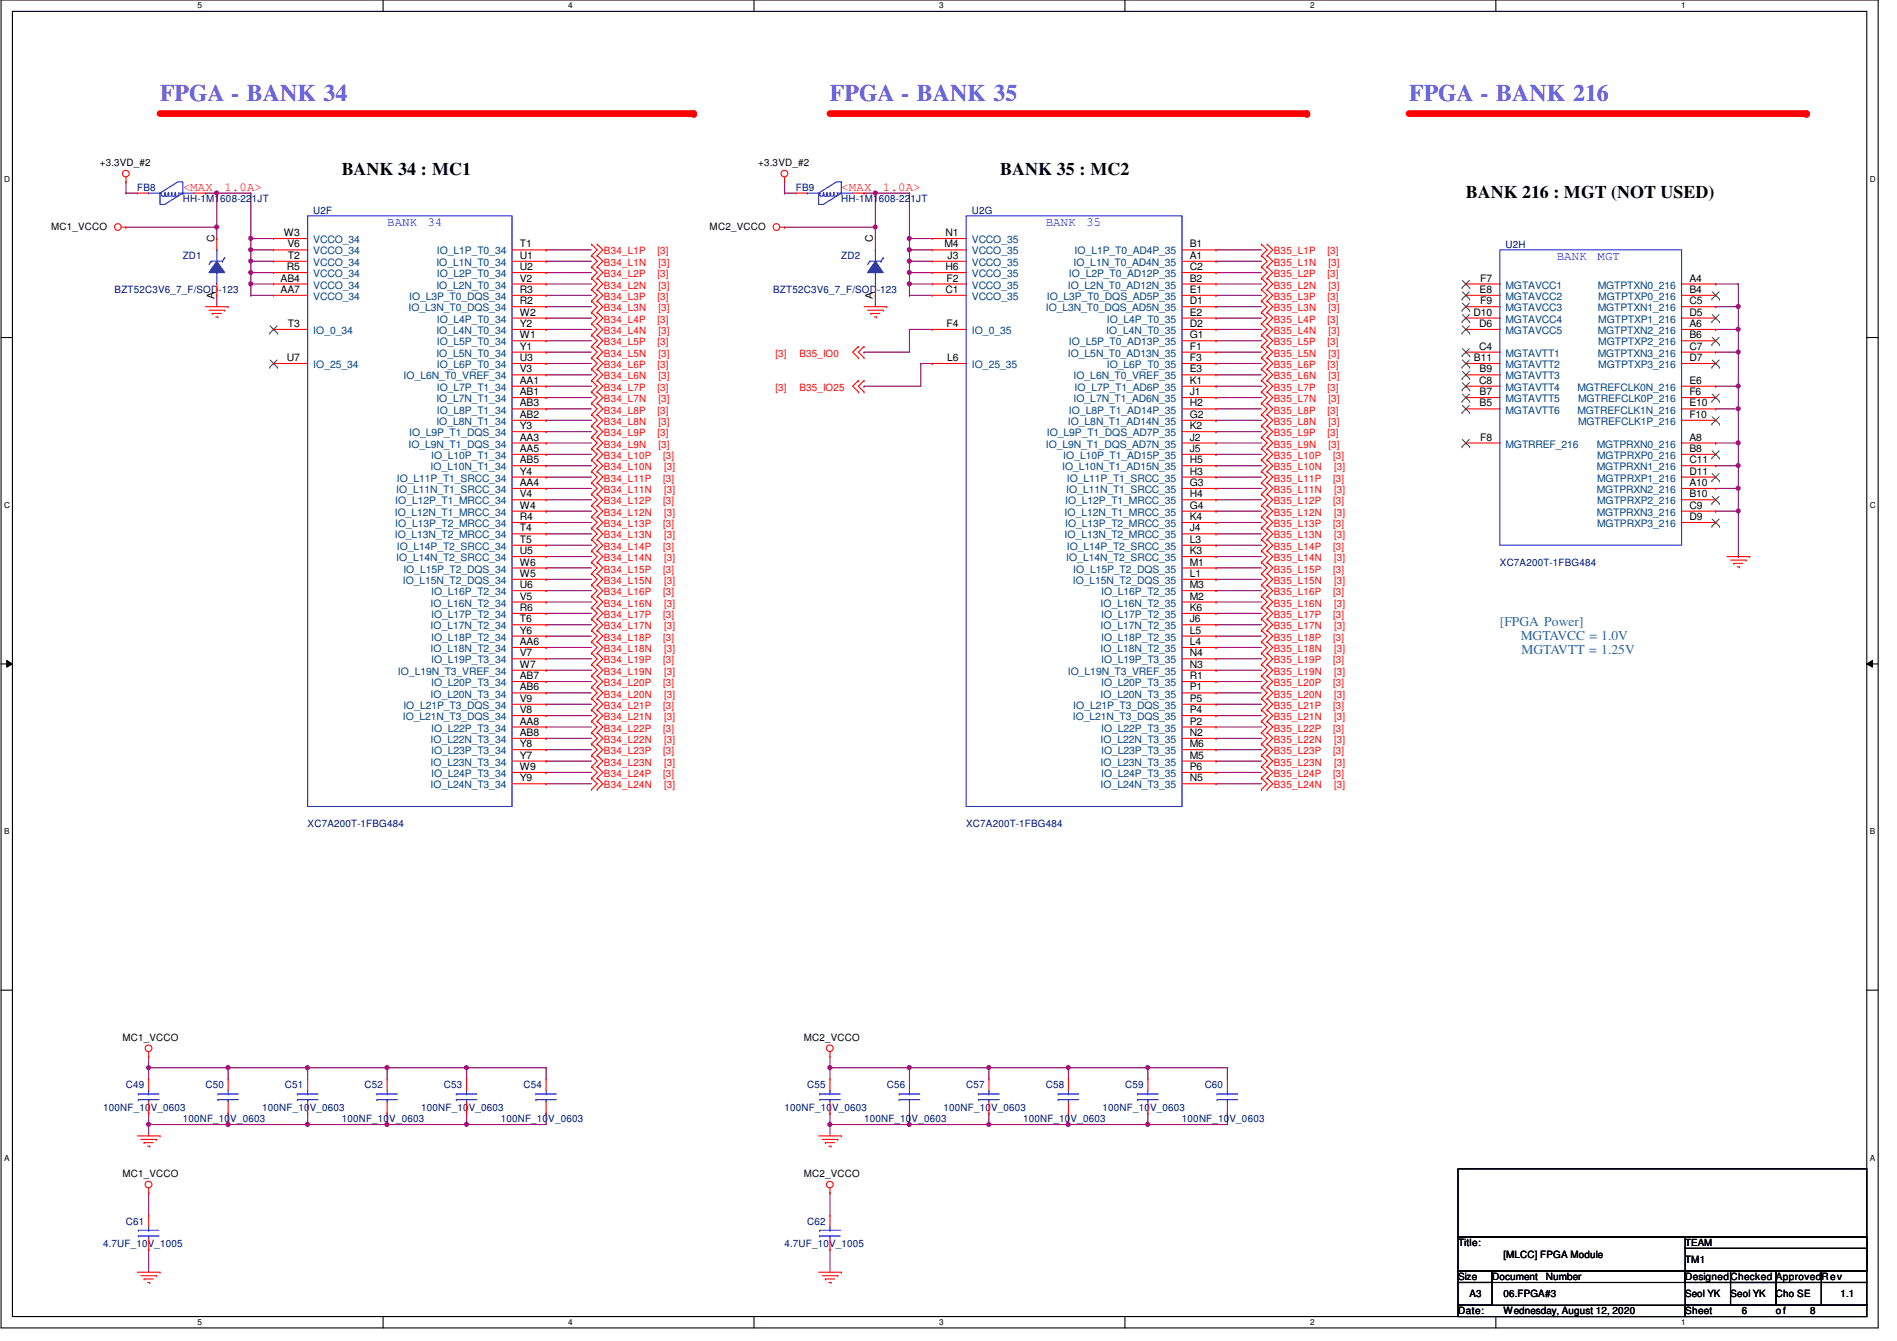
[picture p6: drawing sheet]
<svg xmlns="http://www.w3.org/2000/svg" width="297mm" height="210mm" viewBox="0 0 297 210" stroke-linecap="round" stroke-linejoin="round" font-family="sans-serif">
<defs><g id="words">
<g font-size="3.7" fill="#8000ff">
<text x="25.1" y="15.8">FPGA - BANK 34</text>
<text x="130" y="15.8">FPGA - BANK 35</text>
<text x="220.6" y="15.8">FPGA - BANK 216</text>
</g>
<g font-size="2.8">
<text x="53.5" y="27.4">BANK 34 : MC1</text>
<text x="156.6" y="27.4">BANK 35 : MC2</text>
<text x="229.5" y="31">BANK 216 : MGT (NOT USED)</text>
</g>
<g font-size="2.1" fill="#0080c0">
<text x="234.9" y="97.9">[FPGA Power]</text>
<text x="238.1" y="100.1">MGTAVCC = 1.0V</text>
<text x="238.2" y="102.3">MGTAVTT = 1.25V</text>
</g>
<g font-size="1.9" fill="#f00">
<text x="28.6" y="30">&lt;MAX</text>
<text x="35.1" y="30">1.0A&gt;</text>
<text x="131.7" y="30">&lt;MAX</text>
<text x="138.3" y="30">1.0A&gt;</text>
</g>
<g font-size="1.9" fill="#00f">
<text x="60.6" y="35.3">BANK</text>
<text x="66.9" y="35.3">34</text>
<text x="163.7" y="35.3">BANK</text>
<text x="170" y="35.3">35</text>
<text x="243.8" y="40.6">BANK</text>
<text x="250.1" y="40.6">MGT</text>
</g>
<g font-size="1.6">
<text x="15.6" y="26">+3.3VD_#2</text>
<text x="118.7" y="26">+3.3VD_#2</text>
<text x="8" y="35.9">MC1_VCCO</text>
<text x="111.1" y="35.9">MC2_VCCO</text>
<text x="33.6" y="37.9" transform="rotate(-90 33.6 37.9)">C</text>
<text x="44.4" y="37">W3</text>
<text x="45" y="38.7">V6</text>
<text x="45.1" y="40.5">T2</text>
<text x="81.4" y="38.7">T1</text>
<text x="81.4" y="40.5">U1</text>
<text x="136.7" y="37.9" transform="rotate(-90 136.7 37.9)">C</text>
<text x="147.9" y="38.7">M4</text>
<text x="148" y="37">N1</text>
<text x="148.4" y="40.5">J3</text>
<text x="186.3" y="38.7">B1</text>
<text x="186.3" y="40.5">A1</text>
<text x="33.6" y="46.8" transform="rotate(-90 33.6 46.8)">A</text>
<text x="43.9" y="44.1">AB4</text>
<text x="43.9" y="45.8">AA7</text>
<text x="44.9" y="42.3">R5</text>
<text x="81.4" y="42.3">U2</text>
<text x="81.4" y="44.1">V2</text>
<text x="81.4" y="45.8">R3</text>
<text x="81.4" y="47.6">R2</text>
<text x="136.7" y="46.8" transform="rotate(-90 136.7 46.8)">A</text>
<text x="148" y="42.3">H6</text>
<text x="148" y="45.8">C1</text>
<text x="148.2" y="44.1">F2</text>
<text x="186.3" y="42.3">C2</text>
<text x="186.3" y="44.1">B2</text>
<text x="186.3" y="45.8">E1</text>
<text x="186.3" y="47.6">D1</text>
<text x="231.7" y="45.8">E8</text>
<text x="231.8" y="44.1">F7</text>
<text x="231.8" y="47.6">F9</text>
<text x="264.5" y="47.6">C5</text>
<text x="264.5" y="45.8">B4</text>
<text x="264.5" y="44.1">A4</text>
<text x="45.1" y="51.2">T3</text>
<text x="81.4" y="49.4">W2</text>
<text x="81.4" y="51.2">Y2</text>
<text x="81.4" y="53">W1</text>
<text x="148.2" y="51.2">F4</text>
<text x="186.3" y="49.4">E2</text>
<text x="186.3" y="51.2">D2</text>
<text x="186.3" y="53">G1</text>
<text x="230.7" y="49.4">D10</text>
<text x="231.6" y="51.2">D6</text>
<text x="264.5" y="53">B6</text>
<text x="264.5" y="51.2">A6</text>
<text x="264.5" y="49.4">D5</text>
<text x="44.9" y="56.5">U7</text>
<text x="81.4" y="54.7">Y1</text>
<text x="81.4" y="56.5">U3</text>
<text x="81.4" y="58.3">V3</text>
<text x="148.3" y="56.5">L6</text>
<text x="186.3" y="54.7">F1</text>
<text x="186.3" y="56.5">F3</text>
<text x="186.3" y="58.3">E3</text>
<text x="230.8" y="56.5">B11</text>
<text x="231.6" y="54.7">C4</text>
<text x="231.7" y="58.3">B9</text>
<text x="264.5" y="56.5">D7</text>
<text x="264.5" y="54.7">C7</text>
<text x="81.4" y="60.1">AA1</text>
<text x="81.4" y="61.8">AB1</text>
<text x="81.4" y="63.6">AB3</text>
<text x="81.4" y="65.4">AB2</text>
<text x="186.3" y="60.1">K1</text>
<text x="186.3" y="61.8">J1</text>
<text x="186.3" y="63.6">H2</text>
<text x="186.3" y="65.4">G2</text>
<text x="231.6" y="60.1">C8</text>
<text x="231.7" y="61.8">B7</text>
<text x="231.7" y="63.6">B5</text>
<text x="264.5" y="60.1">E6</text>
<text x="264.5" y="61.8">F6</text>
<text x="264.5" y="65.4">F10</text>
<text x="264.5" y="63.6">E10</text>
<text x="81.4" y="67.2">Y3</text>
<text x="81.4" y="69">AA3</text>
<text x="81.4" y="70.7">AA5</text>
<text x="186.3" y="67.2">K2</text>
<text x="186.3" y="69">J2</text>
<text x="186.3" y="70.7">J5</text>
<text x="231.8" y="69">F8</text>
<text x="264.5" y="70.7">B8</text>
<text x="264.5" y="69">A8</text>
<text x="81.4" y="72.5">AB5</text>
<text x="81.4" y="74.3">Y4</text>
<text x="81.4" y="76.1">AA4</text>
<text x="81.4" y="77.9">V4</text>
<text x="186.3" y="72.5">H5</text>
<text x="186.3" y="74.3">H3</text>
<text x="186.3" y="76.1">G3</text>
<text x="186.3" y="77.9">H4</text>
<text x="264.5" y="77.9">B10</text>
<text x="264.5" y="76.1">A10</text>
<text x="264.5" y="74.3">D11</text>
<text x="264.5" y="72.5">C11</text>
<text x="81.4" y="79.6">W4</text>
<text x="81.4" y="81.4">R4</text>
<text x="81.4" y="83.2">T4</text>
<text x="186.3" y="79.6">G4</text>
<text x="186.3" y="81.4">K4</text>
<text x="186.3" y="83.2">J4</text>
<text x="264.5" y="81.4">D9</text>
<text x="264.5" y="79.6">C9</text>
<text x="81.4" y="85">T5</text>
<text x="81.4" y="86.7">U5</text>
<text x="81.4" y="88.5">W6</text>
<text x="186.3" y="85">L3</text>
<text x="186.3" y="86.7">K3</text>
<text x="186.3" y="88.5">M1</text>
<text x="81.4" y="90.3">W5</text>
<text x="81.4" y="92.1">U6</text>
<text x="81.4" y="93.9">V5</text>
<text x="81.4" y="95.6">R6</text>
<text x="186.3" y="90.3">L1</text>
<text x="186.3" y="92.1">M3</text>
<text x="186.3" y="93.9">M2</text>
<text x="186.3" y="95.6">K6</text>
<text x="81.4" y="97.4">T6</text>
<text x="81.4" y="99.2">Y6</text>
<text x="81.4" y="101">AA6</text>
<text x="186.3" y="97.4">J6</text>
<text x="186.3" y="99.2">L5</text>
<text x="186.3" y="101">L4</text>
<text x="81.4" y="102.7">V7</text>
<text x="81.4" y="104.5">W7</text>
<text x="81.4" y="106.3">AB7</text>
<text x="186.3" y="102.7">N4</text>
<text x="186.3" y="104.5">N3</text>
<text x="186.3" y="106.3">R1</text>
<text x="81.4" y="108.1">AB6</text>
<text x="81.4" y="109.9">V9</text>
<text x="81.4" y="111.6">V8</text>
<text x="81.4" y="113.4">AA8</text>
<text x="186.3" y="108.1">P1</text>
<text x="186.3" y="109.9">P5</text>
<text x="186.3" y="111.6">P4</text>
<text x="186.3" y="113.4">P2</text>
<text x="81.4" y="115.2">AB8</text>
<text x="81.4" y="117">Y8</text>
<text x="81.4" y="118.7">Y7</text>
<text x="186.3" y="115.2">N2</text>
<text x="186.3" y="117">M6</text>
<text x="186.3" y="118.7">M5</text>
<text x="81.4" y="120.5">W9</text>
<text x="81.4" y="122.3">Y9</text>
<text x="186.3" y="120.5">P6</text>
<text x="186.3" y="122.3">N5</text>
<text x="19.2" y="162.9">MC1_VCCO</text>
<text x="125.9" y="162.9">MC2_VCCO</text>
<text x="19.2" y="184.2">MC1_VCCO</text>
<text x="125.9" y="184.2">MC2_VCCO</text>
<text x="228.3" y="195.1">Title:</text>
<text x="235.4" y="196.8">[MLCC] FPGA Module</text>
<text x="263.9" y="197.7">TM1</text>
<text x="228.3" y="200.4">Size</text>
<text x="230.1" y="203.1">A3</text>
<text x="233.6" y="200.4">Document</text>
<text x="235.4" y="203.1">06.FPGA#3</text>
<text x="242.1" y="200.4">Number</text>
<text x="263.9" y="200.4">DesignedChecked ApprovedRev</text>
<text x="263.9" y="203.1">Seol YK</text>
<text x="271" y="203.1">Seol YK</text>
<text x="278.1" y="203.1">Cho SE</text>
<text x="288.2" y="203.1">1.1</text>
<text x="228.3" y="205.7">Date:</text>
<text x="235.4" y="205.7">Wednesday, August 12, 2020</text>
<text x="263.9" y="205.7">Sheet</text>
<text x="272.8" y="205.7">6</text>
<text x="278.1" y="205.7">o f</text>
<text x="283.4" y="205.7">8</text>
</g>
<g font-size="1.6" fill="#000080">
<text x="21.5" y="29.9">FB8</text>
<text x="124.6" y="29.9">FB9</text>
<text x="28.6" y="31.7">HH-1M1608-221JT</text>
<text x="49.1" y="33.4">U2F</text>
<text x="131.7" y="31.7">HH-1M1608-221JT</text>
<text x="152.2" y="33.4">U2G</text>
<text x="28.6" y="40.6">ZD1</text>
<text x="131.7" y="40.6">ZD2</text>
<text x="235.8" y="38.8">U2H</text>
<text x="17.9" y="45.9">BZT52C3V6_7_F/SOD-123</text>
<text x="121.1" y="45.9">BZT52C3V6_7_F/SOD-123</text>
<text x="234.9" y="88.6">XC7A200T-1FBG484</text>
<text x="48.2" y="129.5">XC7A200T-1FBG484</text>
<text x="151.3" y="129.5">XC7A200T-1FBG484</text>
<text x="16.2" y="173.9">100NF_10V_0603</text>
<text x="19.7" y="170.3">C49</text>
<text x="32.2" y="170.3">C50</text>
<text x="41.1" y="173.9">100NF_10V_0603</text>
<text x="44.6" y="170.3">C51</text>
<text x="57.1" y="170.3">C52</text>
<text x="66" y="173.9">100NF_10V_0603</text>
<text x="69.5" y="170.3">C53</text>
<text x="82" y="170.3">C54</text>
<text x="122.8" y="173.9">100NF_10V_0603</text>
<text x="126.4" y="170.3">C55</text>
<text x="138.9" y="170.3">C56</text>
<text x="147.7" y="173.9">100NF_10V_0603</text>
<text x="151.3" y="170.3">C57</text>
<text x="163.7" y="170.3">C58</text>
<text x="172.6" y="173.9">100NF_10V_0603</text>
<text x="176.2" y="170.3">C59</text>
<text x="188.6" y="170.3">C60</text>
<text x="28.6" y="175.7">100NF_10V_0603</text>
<text x="53.5" y="175.7">100NF_10V_0603</text>
<text x="78.4" y="175.7">100NF_10V_0603</text>
<text x="135.3" y="175.7">100NF_10V_0603</text>
<text x="160.2" y="175.7">100NF_10V_0603</text>
<text x="185.1" y="175.7">100NF_10V_0603</text>
<text x="19.7" y="191.7">C61</text>
<text x="126.4" y="191.7">C62</text>
<text x="16.2" y="195.2">4.7UF_10V_1005</text>
<text x="122.8" y="195.2">4.7UF_10V_1005</text>
</g>
<g font-size="1.6" fill="#004080">
<text x="49.1" y="38.1">VCCO_34</text>
<text x="49.1" y="39.8">VCCO_34</text>
<text x="49.1" y="41.6">VCCO_34</text>
<text x="68.3" y="41.6">IO_L1N_T0_34</text>
<text x="68.4" y="39.8">IO_L1P_T0_34</text>
<text x="152.2" y="38.1">VCCO_35</text>
<text x="152.2" y="39.8">VCCO_35</text>
<text x="152.2" y="41.6">VCCO_35</text>
<text x="168.1" y="41.6">IO_L1N_T0_AD4N_35</text>
<text x="168.3" y="39.8">IO_L1P_T0_AD4P_35</text>
<text x="49.1" y="43.4">VCCO_34</text>
<text x="49.1" y="45.2">VCCO_34</text>
<text x="49.1" y="46.9">VCCO_34</text>
<text x="64" y="46.9">IO_L3P_T0_DQS_34</text>
<text x="68.3" y="45.2">IO_L2N_T0_34</text>
<text x="68.4" y="43.4">IO_L2P_T0_34</text>
<text x="152.2" y="43.4">VCCO_35</text>
<text x="152.2" y="45.2">VCCO_35</text>
<text x="152.2" y="46.9">VCCO_35</text>
<text x="163.9" y="46.9">IO_L3P_T0_DQS_AD5P_35</text>
<text x="167.2" y="45.2">IO_L2N_T0_AD12N_35</text>
<text x="167.4" y="43.4">IO_L2P_T0_AD12P_35</text>
<text x="235.8" y="45.2">MGTAVCC1</text>
<text x="235.8" y="46.9">MGTAVCC2</text>
<text x="250.2" y="45.2">MGTPTXN0_216</text>
<text x="250.3" y="46.9">MGTPTXP0_216</text>
<text x="49.1" y="52.3">IO_0_34</text>
<text x="64" y="48.7">IO_L3N_T0_DQS_34</text>
<text x="68.3" y="52.3">IO_L4N_T0_34</text>
<text x="68.4" y="50.5">IO_L4P_T0_34</text>
<text x="152.2" y="52.3">IO_0_35</text>
<text x="163.7" y="48.7">IO_L3N_T0_DQS_AD5N_35</text>
<text x="173.2" y="52.3">IO_L4N_T0_35</text>
<text x="173.3" y="50.5">IO_L4P_T0_35</text>
<text x="235.8" y="48.7">MGTAVCC3</text>
<text x="235.8" y="50.5">MGTAVCC4</text>
<text x="235.8" y="52.3">MGTAVCC5</text>
<text x="250.2" y="52.3">MGTPTXN2_216</text>
<text x="250.2" y="48.7">MGTPTXN1_216</text>
<text x="250.3" y="50.5">MGTPTXP1_216</text>
<text x="49.1" y="57.6">IO_25_34</text>
<text x="63.2" y="59.4">IO_L6N_T0_VREF_34</text>
<text x="68.3" y="55.8">IO_L5N_T0_34</text>
<text x="68.4" y="54.1">IO_L5P_T0_34</text>
<text x="68.4" y="57.6">IO_L6P_T0_34</text>
<text x="152.2" y="57.6">IO_25_35</text>
<text x="167.2" y="55.8">IO_L5N_T0_AD13N_35</text>
<text x="167.4" y="54.1">IO_L5P_T0_AD13P_35</text>
<text x="168.1" y="59.4">IO_L6N_T0_VREF_35</text>
<text x="173.3" y="57.6">IO_L6P_T0_35</text>
<text x="235.8" y="55.8">MGTAVTT1</text>
<text x="235.8" y="57.6">MGTAVTT2</text>
<text x="235.8" y="59.4">MGTAVTT3</text>
<text x="250.2" y="55.8">MGTPTXN3_216</text>
<text x="250.3" y="57.6">MGTPTXP3_216</text>
<text x="250.3" y="54.1">MGTPTXP2_216</text>
<text x="68.3" y="62.9">IO_L7N_T1_34</text>
<text x="68.4" y="61.2">IO_L7P_T1_34</text>
<text x="68.4" y="64.7">IO_L8P_T1_34</text>
<text x="167.4" y="64.7">IO_L8P_T1_AD14P_35</text>
<text x="168.1" y="62.9">IO_L7N_T1_AD6N_35</text>
<text x="168.3" y="61.2">IO_L7P_T1_AD6P_35</text>
<text x="235.8" y="61.2">MGTAVTT4</text>
<text x="235.8" y="62.9">MGTAVTT5</text>
<text x="235.8" y="64.7">MGTAVTT6</text>
<text x="247" y="61.2">MGTREFCLK0N_216</text>
<text x="247" y="64.7">MGTREFCLK1N_216</text>
<text x="247.1" y="62.9">MGTREFCLK0P_216</text>
<text x="64" y="70.1">IO_L9N_T1_DQS_34</text>
<text x="64" y="68.3">IO_L9P_T1_DQS_34</text>
<text x="67.5" y="71.8">IO_L10P_T1_34</text>
<text x="68.3" y="66.5">IO_L8N_T1_34</text>
<text x="163.7" y="70.1">IO_L9N_T1_DQS_AD7N_35</text>
<text x="163.9" y="68.3">IO_L9P_T1_DQS_AD7P_35</text>
<text x="166.5" y="71.8">IO_L10P_T1_AD15P_35</text>
<text x="167.2" y="66.5">IO_L8N_T1_AD14N_35</text>
<text x="235.8" y="70.1">MGTRREF_216</text>
<text x="247.1" y="66.5">MGTREFCLK1P_216</text>
<text x="250" y="70.1">MGTPRXN0_216</text>
<text x="250.1" y="71.8">MGTPRXP0_216</text>
<text x="62.1" y="77.2">IO_L11N_T1_SRCC_34</text>
<text x="62.1" y="75.4">IO_L11P_T1_SRCC_34</text>
<text x="67.4" y="73.6">IO_L10N_T1_34</text>
<text x="166.3" y="73.6">IO_L10N_T1_AD15N_35</text>
<text x="167" y="77.2">IO_L11N_T1_SRCC_35</text>
<text x="167" y="75.4">IO_L11P_T1_SRCC_35</text>
<text x="250" y="77.2">MGTPRXN2_216</text>
<text x="250" y="73.6">MGTPRXN1_216</text>
<text x="250.1" y="75.4">MGTPRXP1_216</text>
<text x="61.8" y="80.7">IO_L12N_T1_MRCC_34</text>
<text x="61.9" y="79">IO_L12P_T1_MRCC_34</text>
<text x="61.9" y="82.5">IO_L13P_T2_MRCC_34</text>
<text x="166.7" y="80.7">IO_L12N_T1_MRCC_35</text>
<text x="166.8" y="79">IO_L12P_T1_MRCC_35</text>
<text x="166.8" y="82.5">IO_L13P_T2_MRCC_35</text>
<text x="250" y="80.7">MGTPRXN3_216</text>
<text x="250.1" y="82.5">MGTPRXP3_216</text>
<text x="250.1" y="79">MGTPRXP2_216</text>
<text x="61.8" y="84.3">IO_L13N_T2_MRCC_34</text>
<text x="62.1" y="87.8">IO_L14N_T2_SRCC_34</text>
<text x="62.1" y="86.1">IO_L14P_T2_SRCC_34</text>
<text x="63.2" y="89.6">IO_L15P_T2_DQS_34</text>
<text x="166.7" y="84.3">IO_L13N_T2_MRCC_35</text>
<text x="167" y="87.8">IO_L14N_T2_SRCC_35</text>
<text x="167" y="86.1">IO_L14P_T2_SRCC_35</text>
<text x="168.1" y="89.6">IO_L15P_T2_DQS_35</text>
<text x="63.1" y="91.4">IO_L15N_T2_DQS_34</text>
<text x="67.4" y="95">IO_L16N_T2_34</text>
<text x="67.5" y="93.2">IO_L16P_T2_34</text>
<text x="168" y="91.4">IO_L15N_T2_DQS_35</text>
<text x="172.3" y="95">IO_L16N_T2_35</text>
<text x="172.4" y="93.2">IO_L16P_T2_35</text>
<text x="67.4" y="98.5">IO_L17N_T2_34</text>
<text x="67.5" y="96.7">IO_L17P_T2_34</text>
<text x="67.5" y="100.3">IO_L18P_T2_34</text>
<text x="172.3" y="98.5">IO_L17N_T2_35</text>
<text x="172.4" y="96.7">IO_L17P_T2_35</text>
<text x="172.4" y="100.3">IO_L18P_T2_35</text>
<text x="62.3" y="105.6">IO_L19N_T3_VREF_34</text>
<text x="67.4" y="102.1">IO_L18N_T2_34</text>
<text x="67.5" y="103.8">IO_L19P_T3_34</text>
<text x="67.5" y="107.4">IO_L20P_T3_34</text>
<text x="167.2" y="105.6">IO_L19N_T3_VREF_35</text>
<text x="172.3" y="102.1">IO_L18N_T2_35</text>
<text x="172.4" y="103.8">IO_L19P_T3_35</text>
<text x="172.4" y="107.4">IO_L20P_T3_35</text>
<text x="63.1" y="112.7">IO_L21N_T3_DQS_34</text>
<text x="63.2" y="111">IO_L21P_T3_DQS_34</text>
<text x="67.4" y="109.2">IO_L20N_T3_34</text>
<text x="168" y="112.7">IO_L21N_T3_DQS_35</text>
<text x="168.1" y="111">IO_L21P_T3_DQS_35</text>
<text x="172.3" y="109.2">IO_L20N_T3_35</text>
<text x="67.4" y="116.3">IO_L22N_T3_34</text>
<text x="67.4" y="119.8">IO_L23N_T3_34</text>
<text x="67.5" y="114.5">IO_L22P_T3_34</text>
<text x="67.5" y="118.1">IO_L23P_T3_34</text>
<text x="172.3" y="116.3">IO_L22N_T3_35</text>
<text x="172.3" y="119.8">IO_L23N_T3_35</text>
<text x="172.4" y="114.5">IO_L22P_T3_35</text>
<text x="172.4" y="118.1">IO_L23P_T3_35</text>
<text x="67.4" y="123.4">IO_L24N_T3_34</text>
<text x="67.5" y="121.6">IO_L24P_T3_34</text>
<text x="172.3" y="123.4">IO_L24N_T3_35</text>
<text x="172.4" y="121.6">IO_L24P_T3_35</text>
</g>
<g font-size="1.6" fill="#f00">
<text x="94.6" y="39.8">B34_L1P</text>
<text x="94.6" y="41.6">B34_L1N</text>
<text x="103" y="39.8">[3]</text>
<text x="103.1" y="41.6">[3]</text>
<text x="199.5" y="39.8">B35_L1P</text>
<text x="199.5" y="41.6">B35_L1N</text>
<text x="207.9" y="39.8">[3]</text>
<text x="208" y="41.6">[3]</text>
<text x="94.6" y="43.4">B34_L2P</text>
<text x="94.6" y="45.2">B34_L2N</text>
<text x="94.6" y="46.9">B34_L3P</text>
<text x="103" y="43.4">[3]</text>
<text x="103" y="46.9">[3]</text>
<text x="103.1" y="45.2">[3]</text>
<text x="199.5" y="43.4">B35_L2P</text>
<text x="199.5" y="45.2">B35_L2N</text>
<text x="199.5" y="46.9">B35_L3P</text>
<text x="207.9" y="43.4">[3]</text>
<text x="207.9" y="46.9">[3]</text>
<text x="208" y="45.2">[3]</text>
<text x="94.6" y="48.7">B34_L3N</text>
<text x="94.6" y="50.5">B34_L4P</text>
<text x="94.6" y="52.3">B34_L4N</text>
<text x="103" y="50.5">[3]</text>
<text x="103.1" y="48.7">[3]</text>
<text x="103.1" y="52.3">[3]</text>
<text x="199.5" y="48.7">B35_L3N</text>
<text x="199.5" y="50.5">B35_L4P</text>
<text x="199.5" y="52.3">B35_L4N</text>
<text x="207.9" y="50.5">[3]</text>
<text x="208" y="48.7">[3]</text>
<text x="208" y="52.3">[3]</text>
<text x="94.6" y="54.1">B34_L5P</text>
<text x="94.6" y="55.8">B34_L5N</text>
<text x="94.6" y="57.6">B34_L6P</text>
<text x="94.6" y="59.4">B34_L6N</text>
<text x="103" y="54.1">[3]</text>
<text x="103" y="57.6">[3]</text>
<text x="103.1" y="55.8">[3]</text>
<text x="103.1" y="59.4">[3]</text>
<text x="121.4" y="55.8">[3]</text>
<text x="125.2" y="55.8">B35_IO0</text>
<text x="199.5" y="54.1">B35_L5P</text>
<text x="199.5" y="55.8">B35_L5N</text>
<text x="199.5" y="57.6">B35_L6P</text>
<text x="199.5" y="59.4">B35_L6N</text>
<text x="207.9" y="54.1">[3]</text>
<text x="207.9" y="57.6">[3]</text>
<text x="208" y="55.8">[3]</text>
<text x="208" y="59.4">[3]</text>
<text x="94.6" y="61.2">B34_L7P</text>
<text x="94.6" y="62.9">B34_L7N</text>
<text x="94.6" y="64.7">B34_L8P</text>
<text x="103" y="61.2">[3]</text>
<text x="103" y="64.7">[3]</text>
<text x="103.1" y="62.9">[3]</text>
<text x="121.4" y="61.2">[3]</text>
<text x="125.2" y="61.2">B35_IO25</text>
<text x="199.5" y="61.2">B35_L7P</text>
<text x="199.5" y="62.9">B35_L7N</text>
<text x="199.5" y="64.7">B35_L8P</text>
<text x="207.9" y="61.2">[3]</text>
<text x="207.9" y="64.7">[3]</text>
<text x="208" y="62.9">[3]</text>
<text x="94.6" y="66.5">B34_L8N</text>
<text x="94.6" y="68.3">B34_L9P</text>
<text x="94.6" y="70.1">B34_L9N</text>
<text x="94.6" y="71.8">B34_L10P</text>
<text x="103" y="68.3">[3]</text>
<text x="103.1" y="66.5">[3]</text>
<text x="103.1" y="70.1">[3]</text>
<text x="103.8" y="71.8">[3]</text>
<text x="199.5" y="66.5">B35_L8N</text>
<text x="199.5" y="68.3">B35_L9P</text>
<text x="199.5" y="70.1">B35_L9N</text>
<text x="199.5" y="71.8">B35_L10P</text>
<text x="207.9" y="68.3">[3]</text>
<text x="208" y="66.5">[3]</text>
<text x="208" y="70.1">[3]</text>
<text x="208.7" y="71.8">[3]</text>
<text x="94.6" y="73.6">B34_L10N</text>
<text x="94.6" y="75.4">B34_L11P</text>
<text x="94.6" y="77.2">B34_L11N</text>
<text x="103.8" y="75.4">[3]</text>
<text x="104" y="73.6">[3]</text>
<text x="104" y="77.2">[3]</text>
<text x="199.5" y="73.6">B35_L10N</text>
<text x="199.5" y="75.4">B35_L11P</text>
<text x="199.5" y="77.2">B35_L11N</text>
<text x="208.7" y="75.4">[3]</text>
<text x="208.9" y="73.6">[3]</text>
<text x="208.9" y="77.2">[3]</text>
<text x="94.6" y="79">B34_L12P</text>
<text x="94.6" y="80.7">B34_L12N</text>
<text x="94.6" y="82.5">B34_L13P</text>
<text x="103.8" y="79">[3]</text>
<text x="103.8" y="82.5">[3]</text>
<text x="104" y="80.7">[3]</text>
<text x="199.5" y="79">B35_L12P</text>
<text x="199.5" y="80.7">B35_L12N</text>
<text x="199.5" y="82.5">B35_L13P</text>
<text x="208.7" y="79">[3]</text>
<text x="208.7" y="82.5">[3]</text>
<text x="208.9" y="80.7">[3]</text>
<text x="94.6" y="84.3">B34_L13N</text>
<text x="94.6" y="86.1">B34_L14P</text>
<text x="94.6" y="87.8">B34_L14N</text>
<text x="94.6" y="89.6">B34_L15P</text>
<text x="103.8" y="86.1">[3]</text>
<text x="103.8" y="89.6">[3]</text>
<text x="104" y="84.3">[3]</text>
<text x="104" y="87.8">[3]</text>
<text x="199.5" y="84.3">B35_L13N</text>
<text x="199.5" y="86.1">B35_L14P</text>
<text x="199.5" y="87.8">B35_L14N</text>
<text x="199.5" y="89.6">B35_L15P</text>
<text x="208.7" y="86.1">[3]</text>
<text x="208.7" y="89.6">[3]</text>
<text x="208.9" y="84.3">[3]</text>
<text x="208.9" y="87.8">[3]</text>
<text x="94.6" y="91.4">B34_L15N</text>
<text x="94.6" y="93.2">B34_L16P</text>
<text x="94.6" y="95">B34_L16N</text>
<text x="103.8" y="93.2">[3]</text>
<text x="104" y="91.4">[3]</text>
<text x="104" y="95">[3]</text>
<text x="199.5" y="91.4">B35_L15N</text>
<text x="199.5" y="93.2">B35_L16P</text>
<text x="199.5" y="95">B35_L16N</text>
<text x="208.7" y="93.2">[3]</text>
<text x="208.9" y="91.4">[3]</text>
<text x="208.9" y="95">[3]</text>
<text x="94.6" y="96.7">B34_L17P</text>
<text x="94.6" y="98.5">B34_L17N</text>
<text x="94.6" y="100.3">B34_L18P</text>
<text x="103.8" y="96.7">[3]</text>
<text x="103.8" y="100.3">[3]</text>
<text x="104" y="98.5">[3]</text>
<text x="199.5" y="96.7">B35_L17P</text>
<text x="199.5" y="98.5">B35_L17N</text>
<text x="199.5" y="100.3">B35_L18P</text>
<text x="208.7" y="96.7">[3]</text>
<text x="208.7" y="100.3">[3]</text>
<text x="208.9" y="98.5">[3]</text>
<text x="94.6" y="102.1">B34_L18N</text>
<text x="94.6" y="103.8">B34_L19P</text>
<text x="94.6" y="105.6">B34_L19N</text>
<text x="94.6" y="107.4">B34_L20P</text>
<text x="103.8" y="103.8">[3]</text>
<text x="103.8" y="107.4">[3]</text>
<text x="104" y="102.1">[3]</text>
<text x="104" y="105.6">[3]</text>
<text x="199.5" y="102.1">B35_L18N</text>
<text x="199.5" y="103.8">B35_L19P</text>
<text x="199.5" y="105.6">B35_L19N</text>
<text x="199.5" y="107.4">B35_L20P</text>
<text x="208.7" y="103.8">[3]</text>
<text x="208.7" y="107.4">[3]</text>
<text x="208.9" y="102.1">[3]</text>
<text x="208.9" y="105.6">[3]</text>
<text x="94.6" y="109.2">B34_L20N</text>
<text x="94.6" y="111">B34_L21P</text>
<text x="94.6" y="112.7">B34_L21N</text>
<text x="103.8" y="111">[3]</text>
<text x="104" y="109.2">[3]</text>
<text x="104" y="112.7">[3]</text>
<text x="199.5" y="109.2">B35_L20N</text>
<text x="199.5" y="111">B35_L21P</text>
<text x="199.5" y="112.7">B35_L21N</text>
<text x="208.7" y="111">[3]</text>
<text x="208.9" y="109.2">[3]</text>
<text x="208.9" y="112.7">[3]</text>
<text x="94.6" y="114.5">B34_L22P</text>
<text x="94.6" y="116.3">B34_L22N</text>
<text x="94.6" y="118.1">B34_L23P</text>
<text x="94.6" y="119.8">B34_L23N</text>
<text x="103.8" y="114.5">[3]</text>
<text x="103.8" y="118.1">[3]</text>
<text x="104" y="116.3">[3]</text>
<text x="104" y="119.8">[3]</text>
<text x="199.5" y="114.5">B35_L22P</text>
<text x="199.5" y="116.3">B35_L22N</text>
<text x="199.5" y="118.1">B35_L23P</text>
<text x="199.5" y="119.8">B35_L23N</text>
<text x="208.7" y="114.5">[3]</text>
<text x="208.7" y="118.1">[3]</text>
<text x="208.9" y="116.3">[3]</text>
<text x="208.9" y="119.8">[3]</text>
<text x="94.6" y="121.6">B34_L24P</text>
<text x="94.6" y="123.4">B34_L24N</text>
<text x="103.8" y="121.6">[3]</text>
<text x="104" y="123.4">[3]</text>
<text x="199.5" y="121.6">B35_L24P</text>
<text x="199.5" y="123.4">B35_L24N</text>
<text x="208.7" y="121.6">[3]</text>
<text x="208.9" y="123.4">[3]</text>
</g>
<text font-size="1.5" x="263.9" y="195">TEAM</text>
<g font-size="1.3">
<text x="30.9" y="1.3">5</text>
<text x="89" y="1.3">4</text>
<text x="147.1" y="1.3">3</text>
<text x="205.1" y="1.3">2</text>
<text x="263.2" y="1.3">1</text>
<text x=".6" y="28.4">D</text>
<text x="292.8" y="28.4">D</text>
<text x=".6" y="79.5">C</text>
<text x="292.8" y="79.5">C</text>
<text x=".6" y="130.6">B</text>
<text x="292.8" y="130.6">B</text>
<text x=".6" y="181.7">A</text>
<text x="292.8" y="181.7">A</text>
<text x="30.9" y="207.4">5</text>
<text x="89" y="207.4">4</text>
<text x="147.1" y="207.4">3</text>
<text x="205.1" y="207.4">2</text>
<text x="263.2" y="207.4">1</text>
</g>
</g></defs>
<path d="M.2 0h293.9v207.9h-293.9zM1.9 1.8h290.4v204.3h-290.4z" fill="none" stroke="#000" stroke-width=".17"/>
<g fill="#fff">
<path d="M30.9 .2h.7v1.4h-.7z"/>
<path d="M30.9 206.2h.7v1.4h-.7z"/>
</g>
<path d="M60 0v1.8M60 206.1v1.8" fill="none" stroke="#000" stroke-width=".17"/>
<g fill="#fff">
<path d="M89 .2h.7v1.4h-.7z"/>
<path d="M89 206.2h.7v1.4h-.7z"/>
</g>
<path d="M118.1 0v1.8M118.1 206.1v1.8" fill="none" stroke="#000" stroke-width=".17"/>
<g fill="#fff">
<path d="M147.1 .2h.6v1.4h-.6z"/>
<path d="M147.1 206.2h.6v1.4h-.6z"/>
</g>
<path d="M176.1 0v1.8M176.1 206.1v1.8" fill="none" stroke="#000" stroke-width=".17"/>
<g fill="#fff">
<path d="M205.1 .2h.7v1.4h-.7z"/>
<path d="M205.1 206.2h.7v1.4h-.7z"/>
</g>
<path d="M234.2 0v1.8M234.2 206.1v1.8" fill="none" stroke="#000" stroke-width=".17"/>
<g fill="#fff">
<path d="M263.2 .2h.7v1.4h-.7z"/>
<path d="M263.2 206.2h.7v1.4h-.7z"/>
<path d="M.6 27.3h.9v1.4h-.9z"/>
<path d="M292.8 27.3h.9v1.4h-.9z"/>
<path d="M.6 78.4h.9v1.4h-.9z"/>
<path d="M292.8 78.4h.9v1.4h-.9z"/>
</g>
<path d="M.2 52.8h1.7M292.3 52.8h1.8" fill="none" stroke="#000" stroke-width=".17"/>
<g fill="#fff">
<path d="M.6 129.5h.8v1.4h-.8z"/>
<path d="M292.8 129.5h.8v1.4h-.8z"/>
</g>
<path d="M.2 103.9h1.7M292.3 103.9h1.8" fill="none" stroke="#000" stroke-width=".17"/>
<path d="M1.1 103.4l.8 .5-.8 .5zM292.3 103.9l.9-.5v1z" fill="#000"/>
<path d="M1.1 103.4l.8 .5-.8 .5zM292.3 103.9l.9-.5v1z" fill="none" stroke="#000" stroke-width=".16"/>
<g fill="#fff">
<path d="M.6 180.5h.8v1.4h-.8z"/>
<path d="M292.8 180.5h.8v1.4h-.8z"/>
</g>
<path d="M.2 155h1.7M292.3 155h1.8" fill="none" stroke="#000" stroke-width=".17"/>
<path d="M25.1 17.8h83.5" fill="none" stroke="#f00" stroke-width="1.1"/>
<circle cx="108.6" cy="17.8" r=".53" fill="#f00"/>
<path d="M130 17.8h74.6" fill="none" stroke="#f00" stroke-width="1.1"/>
<circle cx="204.6" cy="17.8" r=".53" fill="#f00"/>
<path d="M220.6 17.8h62.3" fill="none" stroke="#f00" stroke-width="1.1"/>
<circle cx="282.9" cy="17.8" r=".53" fill="#f00"/>
<g fill="none" stroke="#800040" stroke-width=".17">
<path d="M268.6 44.4h.1M268.6 48h.1M268.6 51.6h.1M268.6 55.1h.1M268.6 44.4h3.6M268.6 48h3.6M268.6 51.6h3.6M268.6 55.1h3.6M268.6 64h.1M268.6 60.5h.1M268.6 69.3h.1M268.6 72.9h.1"/>
<path d="M268.6 64h3.6M268.6 60.5h3.6M268.6 69.3h3.6M268.6 72.9h3.6"/>
</g>
<circle cx="272.2" cy="72.9" r=".32" fill="#f0f"/>
<circle cx="272.2" cy="72.9" r=".32" fill="none" stroke="#f0f" stroke-width=".17"/>
<path d="M39.3 37.3h.1M39.3 30.2v7.1M39.3 37.3h3.5M268.6 76.5h.1M268.6 76.5h3.6M268.6 80h.1M268.6 80h3.6" fill="none" stroke="#800040" stroke-width=".17"/>
<circle cx="39.3" cy="37.3" r=".32" fill="#f0f"/>
<circle cx="39.3" cy="37.3" r=".32" fill="none" stroke="#f0f" stroke-width=".17"/>
<path d="M39.3 37.3h.1M39.3 39.1h.1M39.3 37.3v3.6M39.3 39.1h3.5" fill="none" stroke="#800040" stroke-width=".17"/>
<circle cx="39.3" cy="40.9" r=".32" fill="#f0f"/>
<circle cx="39.3" cy="40.9" r=".32" fill="none" stroke="#f0f" stroke-width=".17"/>
<circle cx="39.3" cy="39.1" r=".32" fill="#f0f"/>
<circle cx="39.3" cy="39.1" r=".32" fill="none" stroke="#f0f" stroke-width=".17"/>
<path d="M39.3 40.9h.1M39.3 42.7h.1M39.3 40.9h3.5M39.3 40.9v3.5M39.3 42.7h3.5" fill="none" stroke="#800040" stroke-width=".17"/>
<circle cx="39.3" cy="42.6" r=".32" fill="#f0f"/>
<circle cx="39.3" cy="42.6" r=".32" fill="none" stroke="#f0f" stroke-width=".17"/>
<path d="M39.3 44.4h.1M39.3 44.4h3.5M39.3 44.4v1.8" fill="none" stroke="#800040" stroke-width=".17"/>
<circle cx="39.3" cy="44.4" r=".32" fill="#f0f"/>
<circle cx="39.3" cy="44.4" r=".32" fill="none" stroke="#f0f" stroke-width=".17"/>
<path d="M142.4 37.3h.1M142.4 37.3h3.6M142.4 37.3v1.8M39.3 46.2h.1M39.3 46.2h3.5" fill="none" stroke="#800040" stroke-width=".17"/>
<circle cx="142.4" cy="37.3" r=".32" fill="#f0f"/>
<circle cx="142.4" cy="37.3" r=".32" fill="none" stroke="#f0f" stroke-width=".17"/>
<path d="M142.4 39.1h.1M142.4 39.1h3.6M142.4 39.1v1.8" fill="none" stroke="#800040" stroke-width=".17"/>
<circle cx="142.4" cy="40.9" r=".32" fill="#f0f"/>
<circle cx="142.4" cy="40.9" r=".32" fill="none" stroke="#f0f" stroke-width=".17"/>
<circle cx="142.4" cy="39.1" r=".32" fill="#f0f"/>
<circle cx="142.4" cy="39.1" r=".32" fill="none" stroke="#f0f" stroke-width=".17"/>
<path d="M142.4 40.9h.1M142.4 42.7h.1M142.4 40.9h3.6M142.4 40.9v1.8M142.4 42.7h3.6" fill="none" stroke="#800040" stroke-width=".17"/>
<circle cx="142.4" cy="42.6" r=".32" fill="#f0f"/>
<circle cx="142.4" cy="42.6" r=".32" fill="none" stroke="#f0f" stroke-width=".17"/>
<path d="M142.4 42.7h.1M142.4 42.7v1.7" fill="none" stroke="#800040" stroke-width=".17"/>
<circle cx="142.4" cy="44.4" r=".32" fill="#f0f"/>
<circle cx="142.4" cy="44.4" r=".32" fill="none" stroke="#f0f" stroke-width=".17"/>
<path d="M142.4 44.4h.1M142.4 46.2h.1M142.4 44.4h3.6M142.4 44.4v1.8M142.4 46.2h3.6M48.2 167.1h.1M48.2 167.1h24.9M60.6 167.1h.1M60.6 167.1v1.8" fill="none" stroke="#800040" stroke-width=".17"/>
<circle cx="60.6" cy="167.1" r=".32" fill="#f0f"/>
<circle cx="60.6" cy="167.1" r=".32" fill="none" stroke="#f0f" stroke-width=".17"/>
<path d="M35.7 167.1h.1M35.7 167.1h12.5M48.2 167.1h.1M48.2 167.1v1.8" fill="none" stroke="#800040" stroke-width=".17"/>
<circle cx="48.1" cy="167.1" r=".32" fill="#f0f"/>
<circle cx="48.1" cy="167.1" r=".32" fill="none" stroke="#f0f" stroke-width=".17"/>
<circle cx="35.7" cy="167.1" r=".32" fill="#f0f"/>
<circle cx="35.7" cy="167.1" r=".32" fill="none" stroke="#f0f" stroke-width=".17"/>
<path d="M35.7 176h.1M35.7 176h12.5" fill="none" stroke="#800040" stroke-width=".17"/>
<circle cx="48.1" cy="176" r=".32" fill="#f0f"/>
<circle cx="48.1" cy="176" r=".32" fill="none" stroke="#f0f" stroke-width=".17"/>
<circle cx="35.7" cy="176" r=".32" fill="#f0f"/>
<circle cx="35.7" cy="176" r=".32" fill="none" stroke="#f0f" stroke-width=".17"/>
<g fill="none" stroke="#800040" stroke-width=".17">
<path d="M23.3 167.1h.1M23.3 167.1h12.4M35.7 167.1h.1M35.7 167.1v1.8M48.2 174.2h.1M48.2 176h.1M48.2 174.2v1.8M60.6 176h.1M60.6 174.2h.1M60.6 174.2v1.8M73.1 167.1h.1M73.1 174.2h.1"/>
<path d="M73.1 167.1v1.8M73.1 174.2v1.8h-24.9"/>
</g>
<circle cx="60.6" cy="176" r=".32" fill="#f0f"/>
<circle cx="60.6" cy="176" r=".32" fill="none" stroke="#f0f" stroke-width=".17"/>
<path d="M23.3 176h.1M35.7 174.2h.1M35.7 174.2v1.8h-12.4" fill="none" stroke="#800040" stroke-width=".17"/>
<circle cx="23.3" cy="176" r=".32" fill="#f0f"/>
<circle cx="23.3" cy="176" r=".32" fill="none" stroke="#f0f" stroke-width=".17"/>
<path d="M23.3 174.2h.1M23.3 167.1h.1M23.3 167.1v1.8M23.3 174.2v1.8" fill="none" stroke="#800040" stroke-width=".17"/>
<circle cx="23.3" cy="167.1" r=".32" fill="#f0f"/>
<circle cx="23.3" cy="167.1" r=".32" fill="none" stroke="#f0f" stroke-width=".17"/>
<path d="M23.3 176h.1M23.3 176v1.8M73.1 167.1h.1M73.1 167.1h12.4M23.3 186.7h.1M23.3 195.6h.1M23.3 186.7v3.5M23.3 195.6v3.5" fill="none" stroke="#800040" stroke-width=".17"/>
<circle cx="73" cy="167.1" r=".32" fill="#f0f"/>
<circle cx="73" cy="167.1" r=".32" fill="none" stroke="#f0f" stroke-width=".17"/>
<path d="M73.1 176h.1M85.5 167.1h.1M85.5 174.2h.1M85.5 167.1v1.8M85.5 174.2v1.8h-12.4" fill="none" stroke="#800040" stroke-width=".17"/>
<circle cx="73" cy="176" r=".32" fill="#f0f"/>
<circle cx="73" cy="176" r=".32" fill="none" stroke="#f0f" stroke-width=".17"/>
<path d="M23.3 167.1h.1M23.3 165.4v1.7M154.9 167.1h.1M154.9 167.1h24.8M167.3 167.1h.1M167.3 167.1v1.8" fill="none" stroke="#800040" stroke-width=".17"/>
<circle cx="167.3" cy="167.1" r=".32" fill="#f0f"/>
<circle cx="167.3" cy="167.1" r=".32" fill="none" stroke="#f0f" stroke-width=".17"/>
<path d="M142.4 167.1h.1M142.4 167.1h12.5M154.9 167.1h.1M154.9 167.1v1.8" fill="none" stroke="#800040" stroke-width=".17"/>
<circle cx="154.8" cy="167.1" r=".32" fill="#f0f"/>
<circle cx="154.8" cy="167.1" r=".32" fill="none" stroke="#f0f" stroke-width=".17"/>
<circle cx="142.4" cy="167.1" r=".32" fill="#f0f"/>
<circle cx="142.4" cy="167.1" r=".32" fill="none" stroke="#f0f" stroke-width=".17"/>
<path d="M142.4 176h.1M142.4 176h12.5" fill="none" stroke="#800040" stroke-width=".17"/>
<circle cx="154.8" cy="176" r=".32" fill="#f0f"/>
<circle cx="154.8" cy="176" r=".32" fill="none" stroke="#f0f" stroke-width=".17"/>
<circle cx="142.4" cy="176" r=".32" fill="#f0f"/>
<circle cx="142.4" cy="176" r=".32" fill="none" stroke="#f0f" stroke-width=".17"/>
<path d="M130 167.1h.1M130 167.1h12.4M142.4 167.1h.1M142.4 167.1v1.8" fill="none" stroke="#800040" stroke-width=".17"/>
<circle cx="129.9" cy="167.1" r=".32" fill="#f0f"/>
<circle cx="129.9" cy="167.1" r=".32" fill="none" stroke="#f0f" stroke-width=".17"/>
<path d="M154.9 174.2h.1M154.9 176h.1M154.9 174.2v1.8M167.3 176h.1M167.3 174.2h.1M167.3 174.2v1.8M179.7 167.1h.1M179.7 174.2h.1M179.7 167.1v1.8M179.7 174.2v1.8h-24.8" fill="none" stroke="#800040" stroke-width=".17"/>
<circle cx="167.3" cy="176" r=".32" fill="#f0f"/>
<circle cx="167.3" cy="176" r=".32" fill="none" stroke="#f0f" stroke-width=".17"/>
<path d="M130 176h.1M142.4 174.2h.1M142.4 174.2v1.8h-12.4" fill="none" stroke="#800040" stroke-width=".17"/>
<circle cx="129.9" cy="176" r=".32" fill="#f0f"/>
<circle cx="129.9" cy="176" r=".32" fill="none" stroke="#f0f" stroke-width=".17"/>
<path d="M130 174.2h.1M130 167.1h.1M130 176h.1M130 167.1v1.8M130 174.2v3.6M179.7 167.1h.1M179.7 167.1h12.5M130 186.7h.1M130 195.6h.1M130 186.7v3.5M130 195.6v3.5" fill="none" stroke="#800040" stroke-width=".17"/>
<circle cx="179.7" cy="167.1" r=".32" fill="#f0f"/>
<circle cx="179.7" cy="167.1" r=".32" fill="none" stroke="#f0f" stroke-width=".17"/>
<path d="M179.7 176h.1M192.2 167.1h.1M192.2 174.2h.1M192.2 167.1v1.8M192.2 174.2v1.8h-12.5" fill="none" stroke="#800040" stroke-width=".17"/>
<circle cx="179.7" cy="176" r=".32" fill="#f0f"/>
<circle cx="179.7" cy="176" r=".32" fill="none" stroke="#f0f" stroke-width=".17"/>
<g fill="none" stroke="#800040" stroke-width=".17">
<path d="M85.5 39.1h.1M85.5 39.1h7.1M190.4 39.1h.1M190.4 39.1h7.1M85.5 40.9h.1M85.5 42.7h.1M85.5 44.4h.1M85.5 46.2h.1M85.5 48h.1M85.5 49.8h.1M85.5 51.6h.1M85.5 53.3h.1"/>
<path d="M85.5 55.1h.1M85.5 56.9h.1M85.5 58.7h.1M85.5 40.9h7.1M85.5 55.1h7.1M85.5 42.7h7.1M85.5 44.4h7.1M85.5 46.2h7.1M85.5 48h7.1M85.5 49.8h7.1M85.5 51.6h7.1M85.5 53.3h7.1"/>
<path d="M85.5 56.9h7.1M85.5 58.7h7.1M135.3 55.1h.1M135.3 55.1h7.1M190.4 40.9h.1M190.4 42.7h.1M190.4 44.4h.1M190.4 46.2h.1M190.4 48h.1M190.4 49.8h.1M190.4 51.6h.1M190.4 53.3h.1"/>
<path d="M190.4 55.1h.1M190.4 56.9h.1M190.4 58.7h.1M190.4 40.9h7.1M190.4 55.1h7.1M190.4 42.7h7.1M190.4 44.4h7.1M190.4 46.2h7.1M190.4 48h7.1M190.4 49.8h7.1M190.4 51.6h7.1M190.4 53.3h7.1"/>
<path d="M190.4 56.9h7.1M190.4 58.7h7.1M272.2 48h.1M272.2 51.6h.1M272.2 44.4v7.2M85.5 60.5h.1M85.5 62.2h.1M85.5 64h.1M85.5 65.8h.1M85.5 67.6h.1M85.5 69.3h.1M85.5 71.1h.1"/>
<path d="M85.5 72.9h.1M85.5 74.7h.1M85.5 76.5h.1M85.5 78.2h.1M85.5 60.5h7.1M85.5 62.2h7.1M85.5 64h7.1M85.5 65.8h7.1M85.5 67.6h7.1M85.5 69.3h7.1M85.5 71.1h7.1M85.5 72.9h7.1"/>
<path d="M85.5 74.7h7.1M85.5 76.5h7.1M85.5 78.2h7.1M135.3 60.5h.1M135.3 60.5h8.9M190.4 60.5h.1M190.4 62.2h.1M190.4 64h.1M190.4 65.8h.1M190.4 67.6h.1M190.4 69.3h.1M190.4 71.1h.1"/>
<path d="M190.4 72.9h.1M190.4 74.7h.1M190.4 76.5h.1M190.4 78.2h.1M190.4 60.5h7.1M190.4 62.2h7.1M190.4 64h7.1M190.4 65.8h7.1M190.4 67.6h7.1M190.4 69.3h7.1M190.4 71.1h7.1M190.4 72.9h7.1"/>
<path d="M190.4 74.7h7.1M190.4 76.5h7.1M190.4 78.2h7.1M85.5 80h.1M85.5 81.8h.1M85.5 83.6h.1M85.5 85.3h.1M85.5 87.1h.1M85.5 88.9h.1M85.5 90.7h.1M85.5 92.5h.1M85.5 94.2h.1"/>
<path d="M85.5 96h.1M85.5 97.8h.1M85.5 99.6h.1M85.5 80h7.1M85.5 81.8h7.1M85.5 83.6h7.1M85.5 85.3h7.1M85.5 87.1h7.1M85.5 88.9h7.1M85.5 90.7h7.1M85.5 92.5h7.1M85.5 94.2h7.1"/>
<path d="M85.5 96h7.1M85.5 97.8h7.1M85.5 99.6h7.1M190.4 80h.1M190.4 81.8h.1M190.4 83.6h.1M190.4 85.3h.1M190.4 87.1h.1M190.4 88.9h.1M190.4 90.7h.1M190.4 92.5h.1M190.4 94.2h.1"/>
<path d="M190.4 96h.1M190.4 97.8h.1M190.4 99.6h.1M190.4 80h7.1M190.4 81.8h7.1M190.4 83.6h7.1M190.4 85.3h7.1M190.4 87.1h7.1M190.4 88.9h7.1M190.4 90.7h7.1M190.4 92.5h7.1M190.4 94.2h7.1"/>
<path d="M190.4 96h7.1M190.4 97.8h7.1M190.4 99.6h7.1M85.5 101.3h.1M85.5 103.1h.1M85.5 104.9h.1M85.5 106.7h.1M85.5 108.5h.1M85.5 110.2h.1M85.5 112h.1M85.5 113.8h.1M85.5 115.6h.1"/>
<path d="M85.5 117.3h.1M85.5 119.1h.1M85.5 101.3h7.1M85.5 103.1h7.1M85.5 104.9h7.1M85.5 106.7h7.1M85.5 108.5h7.1M85.5 110.2h7.1M85.5 112h7.1M85.5 113.8h7.1M85.5 115.6h7.1M85.5 117.3h7.1"/>
<path d="M85.5 119.1h7.1M190.4 101.3h.1M190.4 103.1h.1M190.4 104.9h.1M190.4 106.7h.1M190.4 108.5h.1M190.4 110.2h.1M190.4 112h.1M190.4 113.8h.1M190.4 115.6h.1M190.4 117.3h.1M190.4 119.1h.1"/>
<path d="M190.4 101.3h7.1M190.4 103.1h7.1M190.4 104.9h7.1M190.4 106.7h7.1M190.4 108.5h7.1M190.4 110.2h7.1M190.4 112h7.1M190.4 113.8h7.1M190.4 115.6h7.1M190.4 117.3h7.1M190.4 119.1h7.1M85.5 120.9h.1"/>
<path d="M85.5 122.7h.1M85.5 120.9h7.1M85.5 122.7h7.1M190.4 120.9h.1M190.4 122.7h.1M190.4 120.9h7.1M190.4 122.7h7.1M130 167.1h.1M130 165.4v1.7"/>
</g>
<circle cx="272.2" cy="48" r=".32" fill="#f0f"/>
<circle cx="272.2" cy="48" r=".32" fill="none" stroke="#f0f" stroke-width=".17"/>
<path d="M272.2 55.1h.1M272.2 51.6v3.5" fill="none" stroke="#800040" stroke-width=".17"/>
<circle cx="272.2" cy="51.5" r=".32" fill="#f0f"/>
<circle cx="272.2" cy="51.5" r=".32" fill="none" stroke="#f0f" stroke-width=".17"/>
<circle cx="272.2" cy="55.1" r=".32" fill="#f0f"/>
<circle cx="272.2" cy="55.1" r=".32" fill="none" stroke="#f0f" stroke-width=".17"/>
<path d="M272.2 55.1v8.9M272.2 60.5h.1M272.2 64h.1" fill="none" stroke="#800040" stroke-width=".17"/>
<circle cx="272.2" cy="60.4" r=".32" fill="#f0f"/>
<circle cx="272.2" cy="60.4" r=".32" fill="none" stroke="#f0f" stroke-width=".17"/>
<path d="M272.2 69.3h.1M272.2 64v5.3" fill="none" stroke="#800040" stroke-width=".17"/>
<circle cx="272.2" cy="64" r=".32" fill="#f0f"/>
<circle cx="272.2" cy="64" r=".32" fill="none" stroke="#f0f" stroke-width=".17"/>
<circle cx="272.2" cy="69.3" r=".32" fill="#f0f"/>
<circle cx="272.2" cy="69.3" r=".32" fill="none" stroke="#f0f" stroke-width=".17"/>
<path d="M272.2 72.9h.1M272.2 76.5h.1M272.2 69.3v10.7M272.2 80h.1" fill="none" stroke="#800040" stroke-width=".17"/>
<circle cx="272.2" cy="76.4" r=".32" fill="#f0f"/>
<circle cx="272.2" cy="76.4" r=".32" fill="none" stroke="#f0f" stroke-width=".17"/>
<circle cx="272.2" cy="80" r=".32" fill="#f0f"/>
<circle cx="272.2" cy="80" r=".32" fill="none" stroke="#f0f" stroke-width=".17"/>
<path d="M19.7 28.4h.1M19.7 30.2h.1M19.7 28.4v1.8M19.7 30.2h1.8M32.2 30.2h.1M32.2 30.2h7.1M33.9 35.6h.1M33.9 30.2v5.4M39.3 30.2h.1M272.2 87.1h.1M272.2 80v7.1" fill="none" stroke="#800040" stroke-width=".17"/>
<circle cx="33.9" cy="30.2" r=".32" fill="#f0f"/>
<circle cx="33.9" cy="30.2" r=".32" fill="none" stroke="#f0f" stroke-width=".17"/>
<path d="M19.7 35.6h.1M19.7 35.6h14.2" fill="none" stroke="#800040" stroke-width=".17"/>
<circle cx="33.9" cy="35.5" r=".32" fill="#f0f"/>
<circle cx="33.9" cy="35.5" r=".32" fill="none" stroke="#f0f" stroke-width=".17"/>
<path d="M135.3 30.2h.1M135.3 30.2h1.8v5.4M137.1 35.6h.1" fill="none" stroke="#800040" stroke-width=".17"/>
<circle cx="137" cy="30.2" r=".32" fill="#f0f"/>
<circle cx="137" cy="30.2" r=".32" fill="none" stroke="#f0f" stroke-width=".17"/>
<path d="M122.8 35.6h.1M122.8 35.6h14.3M137.1 30.2h5.3M142.4 30.2h.1" fill="none" stroke="#800040" stroke-width=".17"/>
<circle cx="137" cy="35.5" r=".32" fill="#f0f"/>
<circle cx="137" cy="35.5" r=".32" fill="none" stroke="#f0f" stroke-width=".17"/>
<g fill="none" stroke="#800040" stroke-width=".17">
<path d="M33.9 35.6h.1M33.9 35.6v1.7M122.8 28.4h.1M122.8 30.2h.1M122.8 28.4v1.8M122.8 30.2h1.8M137.1 35.6h.1M137.1 35.6v1.7M142.4 37.3h.1M142.4 30.2v7.1M33.9 46.2h.1M33.9 46.2v1.8"/>
<path d="M137.1 46.2h.1M137.1 46.2v1.8M142.4 51.6h.1M142.4 51.6v3.5M142.4 51.6h3.6M144.2 56.9h.1M144.2 56.9v3.6M144.2 56.9h1.8M146 56.9h.1"/>
</g>
<g fill="none" stroke="#f00" stroke-width=".17">
<path d="M19 35.6h.7M19.7 28.4h.1M19.7 35.6h.1M19.7 27.7v.7M92.6 38.2h.1M92.6 38.2l.9 .9-.9 .9M93.5 38.2h.1M93.5 38.2l.9 .9-.9 .9M122.1 35.6h.7M122.8 35.6h.1M122.8 28.4h.1M122.8 27.7v.7"/>
<path d="M197.5 38.2h.1M197.5 38.2l.9 .9-.9 .9M198.4 38.2h.1M198.4 38.2l.9 .9-.9 .9M32.2 48h3.5M32.7 48.6h2.5M33.2 49.1h.1M33.2 49.1h1.5M33.8 49.6h.3M34.1 49.6h.1M35.2 48.6h.1M35.7 48h.1"/>
<path d="M92.6 40h.1M92.6 41.8h.1M92.6 43.6h.1M92.6 45.3h.1M92.6 47.1h.1M92.6 48.9h.1M92.6 50.7h.1M92.6 52.5h.1M92.6 54.2h.1M92.6 56h.1M92.6 57.8h.1M92.6 59.6h.1"/>
<path d="M92.6 40l.9 .9-.9 .9M92.6 41.8l.9 .9-.9 .9M92.6 43.6l.9 .8-.9 .9M92.6 45.3l.9 .9-.9 .9M92.6 47.1l.9 .9-.9 .9M92.6 48.9l.9 .9-.9 .9M92.6 50.7l.9 .9-.9 .9M92.6 52.5l.9 .8-.9 .9M92.6 54.2l.9 .9-.9 .9M92.6 56l.9 .9-.9 .9M92.6 57.8l.9 .9-.9 .9M92.6 59.6l.9 .9-.9 .8"/>
<path d="M93.5 40h.1M93.5 41.8h.1M93.5 43.6h.1M93.5 45.3h.1M93.5 47.1h.1M93.5 48.9h.1M93.5 50.7h.1M93.5 52.5h.1M93.5 54.2h.1M93.5 56h.1M93.5 57.8h.1M93.5 59.6h.1"/>
<path d="M93.5 40l.9 .9-.9 .9M93.5 41.8l.9 .9-.9 .9M93.5 43.6l.9 .8-.9 .9M93.5 45.3l.9 .9-.9 .9M93.5 47.1l.9 .9-.9 .9M93.5 48.9l.9 .9-.9 .9M93.5 50.7l.9 .9-.9 .9M93.5 52.5l.9 .8-.9 .9M93.5 54.2l.9 .9-.9 .9M93.5 56l.9 .9-.9 .9M93.5 57.8l.9 .9-.9 .9M93.5 59.6l.9 .9-.9 .8"/>
<path d="M134.4 54.2h.1M134.4 56h.1M134.4 59.6h.1M134.4 54.2l-.9 .9 .9 .9M134.4 59.6l-.9 .9 .9 .8M135.3 54.2h.1M135.3 56h.1M135.3 59.6h.1M135.3 48h3.5M135.3 54.2l-.9 .9 .9 .9M135.3 59.6l-.9 .9 .9 .8M135.8 48.6h2.5"/>
<path d="M136.4 49.1h.1M136.4 49.1h1.4M136.9 49.6h.3M137.2 49.6h.1M138.3 48.6h.1M138.8 48h.1M197.5 40h.1M197.5 41.8h.1M197.5 43.6h.1M197.5 45.3h.1M197.5 47.1h.1M197.5 48.9h.1"/>
<path d="M197.5 50.7h.1M197.5 52.5h.1M197.5 54.2h.1M197.5 56h.1M197.5 57.8h.1M197.5 59.6h.1M197.5 40l.9 .9-.9 .9M197.5 41.8l.9 .9-.9 .9M197.5 43.6l.9 .8-.9 .9M197.5 45.3l.9 .9-.9 .9M197.5 47.1l.9 .9-.9 .9M197.5 48.9l.9 .9-.9 .9"/>
<path d="M197.5 50.7l.9 .9-.9 .9M197.5 52.5l.9 .8-.9 .9M197.5 54.2l.9 .9-.9 .9M197.5 56l.9 .9-.9 .9M197.5 57.8l.9 .9-.9 .9M197.5 59.6l.9 .9-.9 .8M198.4 40h.1M198.4 41.8h.1M198.4 43.6h.1M198.4 45.3h.1M198.4 47.1h.1M198.4 48.9h.1"/>
<path d="M198.4 50.7h.1M198.4 52.5h.1M198.4 54.2h.1M198.4 56h.1M198.4 57.8h.1M198.4 59.6h.1M198.4 40l.9 .9-.9 .9M198.4 41.8l.9 .9-.9 .9M198.4 43.6l.9 .8-.9 .9M198.4 45.3l.9 .9-.9 .9M198.4 47.1l.9 .9-.9 .9M198.4 48.9l.9 .9-.9 .9"/>
<path d="M198.4 50.7l.9 .9-.9 .9M198.4 52.5l.9 .8-.9 .9M198.4 54.2l.9 .9-.9 .9M198.4 56l.9 .9-.9 .9M198.4 57.8l.9 .9-.9 .9M198.4 59.6l.9 .9-.9 .8M229.5 44.4h.1M229.5 46.2h.1M229.5 48h.1M229.5 49.8h.1M229.5 51.6h.1M229.5 55.1h.1"/>
<path d="M229.5 56.9h.1M229.5 58.7h.1M229.5 48h5.4M229.5 44.4h5.4M229.5 46.2h5.4M229.5 49.8h5.4M229.5 51.6h5.4M229.5 55.1h5.4M229.5 56.9h5.4M229.5 58.7h5.4M263.3 48h5.3M263.3 44.4h5.3"/>
<path d="M263.3 46.2h5.3M263.3 49.8h5.3M263.3 51.6h5.3M263.3 55.1h5.3M263.3 56.9h5.3M263.3 53.3h5.3M268.6 56.9h.1M268.6 55.1h.1M268.6 53.3h.1M268.6 51.6h.1M268.6 49.8h.1M268.6 48h.1"/>
<path d="M268.6 46.2h.1M268.6 44.4h.1M92.6 61.3h.1M92.6 63.1h.1M92.6 64.9h.1M92.6 66.7h.1M92.6 68.5h.1M92.6 70.2h.1M92.6 72h.1M92.6 73.8h.1M92.6 75.6h.1M92.6 77.3h.1"/>
<path d="M92.6 79.1h.1M92.6 61.3l.9 .9-.9 .9M92.6 63.1l.9 .9-.9 .9M92.6 64.9l.9 .9-.9 .9M92.6 66.7l.9 .9-.9 .9M92.6 68.5l.9 .8-.9 .9M92.6 70.2l.9 .9-.9 .9M92.6 72l.9 .9-.9 .9M92.6 73.8l.9 .9-.9 .9M92.6 75.6l.9 .9-.9 .8M92.6 77.3l.9 .9-.9 .9M92.6 79.1l.9 .9-.9 .9"/>
<path d="M93.5 61.3h.1M93.5 63.1h.1M93.5 64.9h.1M93.5 66.7h.1M93.5 68.5h.1M93.5 70.2h.1M93.5 72h.1M93.5 73.8h.1M93.5 75.6h.1M93.5 77.3h.1M93.5 79.1h.1M93.5 61.3l.9 .9-.9 .9"/>
<path d="M93.5 63.1l.9 .9-.9 .9M93.5 64.9l.9 .9-.9 .9M93.5 66.7l.9 .9-.9 .9M93.5 68.5l.9 .8-.9 .9M93.5 70.2l.9 .9-.9 .9M93.5 72l.9 .9-.9 .9M93.5 73.8l.9 .9-.9 .9M93.5 75.6l.9 .9-.9 .8M93.5 77.3l.9 .9-.9 .9M93.5 79.1l.9 .9-.9 .9M134.4 61.3h.1M135.3 61.3h.1"/>
<path d="M197.5 61.3h.1M197.5 63.1h.1M197.5 64.9h.1M197.5 66.7h.1M197.5 68.5h.1M197.5 70.2h.1M197.5 72h.1M197.5 73.8h.1M197.5 75.6h.1M197.5 77.3h.1M197.5 79.1h.1M197.5 61.3l.9 .9-.9 .9"/>
<path d="M197.5 63.1l.9 .9-.9 .9M197.5 64.9l.9 .9-.9 .9M197.5 66.7l.9 .9-.9 .9M197.5 68.5l.9 .8-.9 .9M197.5 70.2l.9 .9-.9 .9M197.5 72l.9 .9-.9 .9M197.5 73.8l.9 .9-.9 .9M197.5 75.6l.9 .9-.9 .8M197.5 77.3l.9 .9-.9 .9M197.5 79.1l.9 .9-.9 .9M198.4 61.3h.1M198.4 63.1h.1"/>
<path d="M198.4 64.9h.1M198.4 66.7h.1M198.4 68.5h.1M198.4 70.2h.1M198.4 72h.1M198.4 73.8h.1M198.4 75.6h.1M198.4 77.3h.1M198.4 79.1h.1M198.4 61.3l.9 .9-.9 .9M198.4 63.1l.9 .9-.9 .9M198.4 64.9l.9 .9-.9 .9"/>
<path d="M198.4 66.7l.9 .9-.9 .9M198.4 68.5l.9 .8-.9 .9M198.4 70.2l.9 .9-.9 .9M198.4 72l.9 .9-.9 .9M198.4 73.8l.9 .9-.9 .9M198.4 75.6l.9 .9-.9 .8M198.4 77.3l.9 .9-.9 .9M198.4 79.1l.9 .9-.9 .9M229.5 60.5h.1M229.5 62.2h.1M229.5 64h.1M229.5 69.3h.1"/>
<path d="M229.5 60.5h5.4M229.5 62.2h5.4M229.5 64h5.4M229.5 69.3h5.4M263.3 60.5h5.3M263.3 62.2h5.3M263.3 64h5.3M263.3 78.2h5.3M263.3 76.5h5.3M263.3 69.3h5.3M263.3 65.8h5.3M263.3 74.7h5.3"/>
<path d="M263.3 72.9h5.3M263.3 71.1h5.3M268.6 78.2h.1M268.6 76.5h.1M268.6 60.5h.1M268.6 62.2h.1M268.6 65.8h.1M268.6 64h.1M268.6 74.7h.1M268.6 72.9h.1M268.6 71.1h.1M268.6 69.3h.1"/>
<path d="M92.6 80.9h.1M92.6 82.7h.1M92.6 84.5h.1M92.6 86.2h.1M92.6 88h.1M92.6 89.8h.1M92.6 91.6h.1M92.6 93.3h.1M92.6 95.1h.1M92.6 96.9h.1M92.6 98.7h.1M92.6 80.9l.9 .9-.9 .9"/>
<path d="M92.6 82.7l.9 .9-.9 .9M92.6 84.5l.9 .8-.9 .9M92.6 86.2l.9 .9-.9 .9M92.6 88l.9 .9-.9 .9M92.6 89.8l.9 .9-.9 .9M92.6 91.6l.9 .9-.9 .8M92.6 93.3l.9 .9-.9 .9M92.6 95.1l.9 .9-.9 .9M92.6 96.9l.9 .9-.9 .9M92.6 98.7l.9 .9-.9 .9M93.5 80.9h.1M93.5 82.7h.1"/>
<path d="M93.5 84.5h.1M93.5 86.2h.1M93.5 88h.1M93.5 89.8h.1M93.5 91.6h.1M93.5 93.3h.1M93.5 95.1h.1M93.5 96.9h.1M93.5 98.7h.1M93.5 98.7l.9 .9-.9 .9M93.5 80.9l.9 .9-.9 .9M93.5 82.7l.9 .9-.9 .9"/>
<path d="M93.5 84.5l.9 .8-.9 .9M93.5 86.2l.9 .9-.9 .9M93.5 88l.9 .9-.9 .9M93.5 89.8l.9 .9-.9 .9M93.5 91.6l.9 .9-.9 .8M93.5 93.3l.9 .9-.9 .9M93.5 95.1l.9 .9-.9 .9M93.5 96.9l.9 .9-.9 .9M197.5 80.9h.1M197.5 82.7h.1M197.5 84.5h.1M197.5 86.2h.1"/>
<path d="M197.5 88h.1M197.5 89.8h.1M197.5 91.6h.1M197.5 93.3h.1M197.5 95.1h.1M197.5 96.9h.1M197.5 98.7h.1M197.5 80.9l.9 .9-.9 .9M197.5 82.7l.9 .9-.9 .9M197.5 84.5l.9 .8-.9 .9M197.5 86.2l.9 .9-.9 .9M197.5 88l.9 .9-.9 .9"/>
<path d="M197.5 89.8l.9 .9-.9 .9M197.5 91.6l.9 .9-.9 .8M197.5 93.3l.9 .9-.9 .9M197.5 95.1l.9 .9-.9 .9M197.5 96.9l.9 .9-.9 .9M197.5 98.7l.9 .9-.9 .9M198.4 80.9h.1M198.4 82.7h.1M198.4 84.5h.1M198.4 86.2h.1M198.4 88h.1M198.4 89.8h.1"/>
<path d="M198.4 91.6h.1M198.4 93.3h.1M198.4 95.1h.1M198.4 96.9h.1M198.4 98.7h.1M198.4 80.9l.9 .9-.9 .9M198.4 82.7l.9 .9-.9 .9M198.4 84.5l.9 .8-.9 .9M198.4 86.2l.9 .9-.9 .9M198.4 88l.9 .9-.9 .9M198.4 89.8l.9 .9-.9 .9M198.4 91.6l.9 .9-.9 .8"/>
<path d="M198.4 93.3l.9 .9-.9 .9M198.4 95.1l.9 .9-.9 .9M198.4 96.9l.9 .9-.9 .9M198.4 98.7l.9 .9-.9 .9M263.3 81.8h5.3M263.3 80h5.3M268.6 81.8h.1M268.6 80h.1M270.4 87.1h3.6M271 87.7h2.4M271.5 88.2h.1M271.5 88.2h1.4"/>
<path d="M272 88.7h.4M272.4 88.7h.1M273.4 87.7h.1M274 87.1h.1M92.6 100.5h.1M92.6 102.2h.1M92.6 104h.1M92.6 105.8h.1M92.6 107.6h.1M92.6 109.3h.1M92.6 111.1h.1M92.6 112.9h.1"/>
<path d="M92.6 114.7h.1M92.6 116.5h.1M92.6 118.2h.1M92.6 100.5l.9 .8-.9 .9M92.6 102.2l.9 .9-.9 .9M92.6 104l.9 .9-.9 .9M92.6 105.8l.9 .9-.9 .9M92.6 107.6l.9 .9-.9 .8M92.6 109.3l.9 .9-.9 .9M92.6 111.1l.9 .9-.9 .9M92.6 112.9l.9 .9-.9 .9M92.6 114.7l.9 .9-.9 .9"/>
<path d="M92.6 116.5l.9 .8-.9 .9M92.6 118.2l.9 .9-.9 .9M93.5 100.5h.1M93.5 102.2h.1M93.5 104h.1M93.5 105.8h.1M93.5 107.6h.1M93.5 109.3h.1M93.5 111.1h.1M93.5 112.9h.1M93.5 114.7h.1M93.5 116.5h.1"/>
<path d="M93.5 118.2h.1M93.5 100.5l.9 .8-.9 .9M93.5 102.2l.9 .9-.9 .9M93.5 104l.9 .9-.9 .9M93.5 105.8l.9 .9-.9 .9M93.5 107.6l.9 .9-.9 .8M93.5 109.3l.9 .9-.9 .9M93.5 111.1l.9 .9-.9 .9M93.5 112.9l.9 .9-.9 .9M93.5 114.7l.9 .9-.9 .9M93.5 116.5l.9 .8-.9 .9M93.5 118.2l.9 .9-.9 .9"/>
<path d="M197.5 100.5h.1M197.5 102.2h.1M197.5 104h.1M197.5 105.8h.1M197.5 107.6h.1M197.5 109.3h.1M197.5 111.1h.1M197.5 112.9h.1M197.5 114.7h.1M197.5 116.5h.1M197.5 118.2h.1M197.5 100.5l.9 .8-.9 .9"/>
<path d="M197.5 102.2l.9 .9-.9 .9M197.5 104l.9 .9-.9 .9M197.5 105.8l.9 .9-.9 .9M197.5 107.6l.9 .9-.9 .8M197.5 109.3l.9 .9-.9 .9M197.5 111.1l.9 .9-.9 .9M197.5 112.9l.9 .9-.9 .9M197.5 114.7l.9 .9-.9 .9M197.5 116.5l.9 .8-.9 .9M197.5 118.2l.9 .9-.9 .9M198.4 100.5h.1M198.4 102.2h.1"/>
<path d="M198.4 104h.1M198.4 105.8h.1M198.4 107.6h.1M198.4 109.3h.1M198.4 111.1h.1M198.4 112.9h.1M198.4 114.7h.1M198.4 116.5h.1M198.4 118.2h.1M198.4 100.5l.9 .8-.9 .9M198.4 102.2l.9 .9-.9 .9M198.4 104l.9 .9-.9 .9"/>
<path d="M198.4 105.8l.9 .9-.9 .9M198.4 107.6l.9 .9-.9 .8M198.4 109.3l.9 .9-.9 .9M198.4 111.1l.9 .9-.9 .9M198.4 112.9l.9 .9-.9 .9M198.4 114.7l.9 .9-.9 .9M198.4 116.5l.9 .8-.9 .9M198.4 118.2l.9 .9-.9 .9M92.6 120h.1M92.6 121.8h.1M92.6 123.6h.1M92.6 120l.9 .9-.9 .9"/>
<path d="M92.6 121.8l.9 .9-.9 .9M93.5 120h.1M93.5 121.8h.1M93.5 123.6h.1M93.5 120l.9 .9-.9 .9M93.5 121.8l.9 .9-.9 .9M197.5 120h.1M197.5 121.8h.1M197.5 123.6h.1M197.5 120l.9 .9-.9 .9M197.5 121.8l.9 .9-.9 .9M198.4 120h.1"/>
<path d="M198.4 121.8h.1M198.4 123.6h.1M198.4 120l.9 .9-.9 .9M198.4 121.8l.9 .9-.9 .9M21.5 177.8h3.6M22.1 178.4h2.4M22.6 178.9h.1M22.6 178.9h1.4M23.1 179.4h.3M23.3 165.4h.1M23.3 174.2h.1M23.3 168.9h.1"/>
<path d="M23.3 164.6v.8M23.3 168.9v1.8M23.3 172.5v1.7M23.4 179.4h.1M24.5 178.4h.1M25.1 177.8h.1M48.2 174.2h.1M48.2 168.9h.1M48.2 168.9v1.8M48.2 172.5v1.7M128.2 177.8h3.5M128.7 178.4h2.5"/>
<path d="M129.2 178.9h.1M129.2 178.9h1.5M129.8 179.4h.3M130 165.4h.1M130 164.6v.8M130.1 179.4h.1M131.2 178.4h.1M131.7 177.8h.1M142.4 174.2h.1M142.4 168.9h.1M142.4 168.9v1.8M142.4 172.5v1.7"/>
<path d="M192.2 174.2h.1M192.2 168.9h.1M192.2 168.9v1.8M192.2 172.5v1.7M21.5 199.1h3.6M22.1 199.7h2.4M23.3 186.7h.1M23.3 186v.7M24.5 199.7h.1M25.1 199.1h.1M128.2 199.1h3.5M128.7 199.7h2.5"/>
<path d="M130 186.7h.1M130 186v.7M131.2 199.7h.1M131.7 199.1h.1M22.6 200.2h.1M22.6 200.2h1.4M23.1 200.7h.3M23.4 200.7h.1M129.2 200.2h.1M129.2 200.2h1.5M129.8 200.7h.3M130.1 200.7h.1"/>
<circle cx="18.4" cy="35.5" r=".52"/>
<circle cx="19.7" cy="27.2" r=".52"/>
<circle cx="121.6" cy="35.5" r=".52"/>
<circle cx="122.8" cy="27.2" r=".52"/>
<circle cx="23.3" cy="164.1" r=".52"/>
<circle cx="129.9" cy="164.1" r=".52"/>
<circle cx="23.3" cy="185.4" r=".52"/>
<circle cx="129.9" cy="185.4" r=".52"/>
</g>
<g fill="none" stroke="#000" stroke-width=".17">
<path d="M228.3 183h64v10.6h-64zM228.3 193.6h64v5.4h-64zM228.3 199h5.3v1.7h-5.3zM233.6 199h30.3v1.7h-30.3zM263.9 199h7.1v1.7h-7.1zM263.9 193.6h28.4v1.8h-28.4zM263.9 195.4h28.4v3.6h-28.4zM271 199h7.1v1.7h-7.1zM278.1 199h7.1v1.7h-7.1zM285.2 199h7.1v1.7h-7.1zM228.3 200.7h5.3v3.6h-5.3zM228.3 204.3h35.6v1.8h-35.6z"/>
<path d="M263.9 204.3h28.4v1.8h-28.4zM263.9 200.7h7.1v3.6h-7.1zM271 200.7h7.1v3.6h-7.1zM278.1 200.7h7.1v3.6h-7.1zM285.2 200.7h7.1v3.6h-7.1z"/>
</g>
<g fill="none" stroke="#00f" stroke-width=".17">
<path d="M33.9 39.1h.1M33.9 39.1v1.8M234.9 39.1h28.4v46.2h-28.4zM33.1 40.9h.1M33.1 40.9l-.4 .5M33.1 40.9h1.7M33.9 42.7h.1M33.9 42.7v1.7M34.8 40.9h.1M35.2 40.3h.1M35.2 40.3l-.4 .6M21.7 171.2h.1"/>
<path d="M21.7 172.1h.1M21.7 171.2h3.2M21.7 172.1h3.2M23.3 172.1h.1M23.3 171.2h.1M23.3 170.7v.5M23.3 172.1v.4M46.6 171.2h.1M46.6 172.1h.1M46.6 171.2h3.2M46.6 172.1h3.2M48.2 172.1h.1"/>
<path d="M48.2 171.2h.1M48.2 170.7v.5M48.2 172.1v.4M140.8 171.2h.1M140.8 172.1h.1M140.8 171.2h3.2M140.8 172.1h3.2M142.4 172.1h.1M142.4 171.2h.1M142.4 170.7v.5M142.4 172.1v.4M190.6 171.2h.1"/>
<path d="M190.6 172.1h.1M190.6 171.2h3.2M190.6 172.1h3.2M192.2 172.1h.1M192.2 171.2h.1M192.2 170.7v.5M192.2 172.1v.4"/>
</g>
<g fill="none" stroke="#804000" stroke-width=".16">
<path d="M228.9 45h.1M228.9 46.8h.1M228.9 48.6h.1M228.9 50.4h.1M228.9 52.2h.1M228.9 55.7h.1M228.9 57.5h.1M228.9 59.3h.1M229 43.9l1.1 1.1M229 45.7l1.1 1.1M229 47.5l1.1 1.1M229 49.2l1.1 1.2"/>
<path d="M229 51l1.1 1.2M229 54.6l1.1 1.1M229 56.3l1.1 1.2M229 58.1l1.1 1.2M229 59.9l1.1 1.1M230.1 43.9l-1.2 1.1M230.1 45.7l-1.2 1.1M230.1 47.5l-1.2 1.1M230.1 49.2l-1.2 1.2M230.1 51l-1.2 1.2M230.1 54.6l-1.2 1.1M230.1 56.3l-1.2 1.2"/>
<path d="M230.1 58.1l-1.2 1.2M230.1 59.9l-1.2 1.1M230.1 45h.1M230.1 46.8h.1M230.1 48.6h.1M230.1 50.4h.1M230.1 52.2h.1M230.1 55.7h.1M230.1 57.5h.1M230.1 59.3h.1M268.1 57.5h.1M268.1 53.9h.1"/>
<path d="M268.1 50.4h.1M268.1 46.8h.1M268.1 56.3l1.1 1.2M268.1 52.8l1.1 1.1M268.1 49.2l1.1 1.2M268.1 45.7l1.1 1.1M269.2 56.3l-1.1 1.2M269.2 52.8l-1.1 1.1M269.2 49.2l-1.1 1.2M269.2 45.7l-1.1 1.1M269.2 57.5h.1M269.2 53.9h.1"/>
<path d="M269.2 50.4h.1M269.2 46.8h.1M228.9 61h.1M228.9 62.8h.1M228.9 64.6h.1M228.9 69.9h.1M229 61.7l1.1 1.1M229 63.5l1.1 1.1M229 68.8l1.1 1.1M230.1 61.7l-1.2 1.1M230.1 63.5l-1.2 1.1M230.1 68.8l-1.2 1.1"/>
<path d="M230.1 61h.1M230.1 62.8h.1M230.1 64.6h.1M230.1 69.9h.1M268.1 78.8h.1M268.1 62.8h.1M268.1 66.4h.1M268.1 75.3h.1M268.1 71.7h.1M268.1 77.7l1.1 1.1M268.1 61.7l1.1 1.1M268.1 65.2l1.1 1.2"/>
<path d="M268.1 74.1l1.1 1.2M268.1 70.6l1.1 1.1M269.2 77.7l-1.1 1.1M269.2 61.7l-1.1 1.1M269.2 65.2l-1.1 1.2M269.2 74.1l-1.1 1.2M269.2 70.6l-1.1 1.1M269.2 78.8h.1M269.2 62.8h.1M269.2 66.4h.1M269.2 75.3h.1M269.2 71.7h.1"/>
<path d="M268.1 82.4h.1M268.1 81.2l1.1 1.2M269.2 81.2l-1.1 1.2M269.2 82.4h.1"/>
</g>
<path d="M33.9 40.9l1.3 1.8h-2.5z" fill-rule="evenodd" fill="#00f"/>
<g fill="none" stroke="#00f" stroke-width=".17">
<path d="M48.2 33.8h32v92.4h-32zM126.4 30.2h.1M126.4 30.2h2M128.2 30.2l2.8-1.8h.7v1.8l-2.8 1.8h-.7zM128.4 30.2h.1M128.4 30.1a.35 .35 0 0 0 0 .5 .35 .35 0 0 0 .5 0 .35 .35 0 0 0 0-.5M129 30.1a.35 .35 0 0 0 0 .5 .35 .35 0 0 0 .5 0 .35 .35 0 0 0 0-.5M129.5 30.1a.35 .35 0 0 0 0 .5 .35 .35 0 0 0 .5 0 .35 .35 0 0 0 0-.5M130 30.1a.35 .35 0 0 0 .1 .5 .35 .35 0 0 0 .4 0 .35 .35 0 0 0 .1-.5M130.6 30.1a.34 .34 0 0 0 0 .5 .34 .34 0 0 0 .5 0 .34 .34 0 0 0 0-.5M131.2 30.2h2.3M131.7 30.2h.1"/>
<path d="M137.1 39.1h.1M137.1 39.1v1.8M33.9 40.9l1.3 1.8h-2.5zM136.2 40.9h.1M136.2 40.9l-.4 .5M136.2 40.9h1.8M137.1 42.7h.1M137.1 42.7v1.7M138 40.9h.1M138.3 40.3h.1M138.3 40.3l-.3 .6M59 171.2h.1"/>
<path d="M59 172.1h.1M59 171.2h3.2M59 172.1h3.2M60.6 172.1h.1M60.6 171.2h.1M60.6 170.7v.5M60.6 172.1v.4M71.5 171.2h.1M71.5 172.1h.1M71.5 171.2h3.2M71.5 172.1h3.2M73.1 172.1h.1"/>
<path d="M73.1 171.2h.1M73.1 170.7v.5M73.1 172.1v.4M128.4 171.2h.1M128.4 172.1h.1M128.4 171.2h3.2M128.4 172.1h3.2M130 172.1h.1M130 171.2h.1M130 170.7v.5M130 172.1v.4M153.2 171.2h.1"/>
<path d="M153.2 172.1h.1M153.2 171.2h3.3M153.2 172.1h3.3M154.9 172.1h.1M154.9 171.2h.1M154.9 170.7v.5M154.9 172.1v.4"/>
</g>
<g fill="none" stroke="#f00" stroke-width=".17">
<path d="M33.9 37.3h.1M33.9 37.3v1.8M42.8 37.3h.1M42.8 39.1h.1M42.8 37.3h5.4M42.8 39.1h5.4M80.2 39.1h5.3M85.5 39.1h.1M124.6 30.2h.1M124.6 30.2h1.8M133.5 30.2h1.8M135.3 30.2h.1"/>
<path d="M33.9 46.2h.1M33.9 44.4v1.8M42.8 40.9h.1M42.8 42.7h.1M42.8 44.4h.1M42.8 46.2h.1M42.8 51.6h.1M42.8 56.9h.1M42.8 40.9h5.4M42.8 42.7h5.4M42.8 44.4h5.4M42.8 46.2h5.4"/>
<path d="M42.8 51.6h5.4M42.8 56.9h5.4M80.2 40.9h5.3M80.2 42.7h5.3M80.2 44.4h5.3M80.2 46.2h5.3M80.2 51.6h5.3M80.2 48h5.3M80.2 49.8h5.3M80.2 53.3h5.3M80.2 55.1h5.3M80.2 56.9h5.3"/>
<path d="M80.2 58.7h5.3M85.5 40.9h.1M85.5 42.7h.1M85.5 44.4h.1M85.5 46.2h.1M85.5 48h.1M85.5 49.8h.1M85.5 51.6h.1M85.5 53.3h.1M85.5 55.1h.1M85.5 56.9h.1M85.5 58.7h.1"/>
<path d="M80.2 60.5h5.3M80.2 62.2h5.3M80.2 64h5.3M80.2 65.8h5.3M80.2 67.6h5.3M80.2 69.3h5.3M80.2 71.1h5.3M80.2 72.9h5.3M80.2 74.7h5.3M80.2 76.5h5.3M80.2 78.2h5.3M85.5 60.5h.1"/>
<path d="M85.5 62.2h.1M85.5 64h.1M85.5 65.8h.1M85.5 67.6h.1M85.5 69.3h.1M85.5 71.1h.1M85.5 72.9h.1M85.5 74.7h.1M85.5 76.5h.1M85.5 78.2h.1M80.2 80h5.3M80.2 81.8h5.3"/>
<path d="M80.2 83.6h5.3M80.2 85.3h5.3M80.2 87.1h5.3M80.2 88.9h5.3M80.2 90.7h5.3M80.2 92.5h5.3M80.2 94.2h5.3M80.2 96h5.3M80.2 97.8h5.3M80.2 99.6h5.3M85.5 80h.1M85.5 81.8h.1"/>
<path d="M85.5 83.6h.1M85.5 85.3h.1M85.5 87.1h.1M85.5 88.9h.1M85.5 90.7h.1M85.5 92.5h.1M85.5 94.2h.1M85.5 96h.1M85.5 97.8h.1M85.5 99.6h.1M80.2 101.3h5.3M80.2 103.1h5.3"/>
<path d="M80.2 104.9h5.3M80.2 106.7h5.3M80.2 108.5h5.3M80.2 110.2h5.3M80.2 112h5.3M80.2 113.8h5.3M80.2 115.6h5.3M80.2 117.3h5.3M80.2 119.1h5.3M85.5 101.3h.1M85.5 103.1h.1M85.5 104.9h.1"/>
<path d="M85.5 106.7h.1M85.5 108.5h.1M85.5 110.2h.1M85.5 112h.1M85.5 113.8h.1M85.5 115.6h.1M85.5 117.3h.1M85.5 119.1h.1M80.2 120.9h5.3M80.2 122.7h5.3M85.5 120.9h.1M85.5 122.7h.1"/>
<path d="M60.6 174.2h.1M60.6 168.9h.1M60.6 168.9v1.8M60.6 172.5v1.7M73.1 174.2h.1M73.1 168.9h.1M73.1 168.9v1.8M73.1 172.5v1.7M130 174.2h.1M130 168.9h.1M130 168.9v1.8M130 172.5v1.7"/>
<path d="M154.9 174.2h.1M154.9 168.9h.1M154.9 168.9v1.8M154.9 172.5v1.7"/>
</g>
<path d="M42.2 52.2h.1M42.2 57.5h.1M42.3 51l1.1 1.2M42.3 56.3l1.1 1.2M43.4 51l-1.2 1.2M43.4 56.3l-1.2 1.2M43.4 52.2h.1M43.4 57.5h.1" fill="none" stroke="#804000" stroke-width=".16"/>
<path d="M137.1 40.9l1.2 1.8h-2.5z" fill-rule="evenodd" fill="#00f"/>
<g fill="none" stroke="#00f" stroke-width=".17">
<path d="M23.3 30.2h.1M23.3 30.2h1.9M25.1 30.2l2.8-1.8h.7v1.8l-2.8 1.8h-.7zM25.2 30.2h.1M25.3 30.1a.35 .35 0 0 0 0 .5 .35 .35 0 0 0 .5 0 .35 .35 0 0 0 0-.5M25.9 30.1a.35 .35 0 0 0 0 .5 .35 .35 0 0 0 .5 0 .35 .35 0 0 0 0-.5M26.4 30.1a.35 .35 0 0 0-.1 .5 .35 .35 0 0 0 .6 0 .35 .35 0 0 0 0-.5M26.9 30.1a.35 .35 0 0 0 0 .5 .35 .35 0 0 0 .5 0 .35 .35 0 0 0 0-.5M27.5 30.1a.34 .34 0 0 0 0 .5 .34 .34 0 0 0 .4 0 .34 .34 0 0 0 0-.5M28.1 30.2h2.3M28.6 30.2h.1M151.3 33.8h33.8v92.4h-33.8z"/>
<path d="M137.1 40.9l1.2 1.8h-2.5zM34.1 171.2h.1M34.1 172.1h.1M34.1 171.2h3.2M34.1 172.1h3.2M35.7 172.1h.1M35.7 171.2h.1M35.7 170.7v.5M35.7 172.1v.4M83.9 171.2h.1M83.9 172.1h.1M83.9 171.2h3.2"/>
<path d="M83.9 172.1h3.2M85.5 172.1h.1M85.5 171.2h.1M85.5 170.7v.5M85.5 172.1v.4M165.7 171.2h.1M165.7 172.1h.1M165.7 171.2h3.2M165.7 172.1h3.2M167.3 172.1h.1M167.3 171.2h.1M167.3 170.7v.5"/>
<path d="M167.3 172.1v.4M178.1 171.2h.1M178.1 172.1h.1M178.1 171.2h3.3M178.1 172.1h3.3M179.7 172.1h.1M179.7 171.2h.1M179.7 170.7v.5M179.7 172.1v.4M21.7 192.6h.1M21.7 193.5h.1M21.7 192.6h3.2"/>
<path d="M21.7 193.5h3.2M23.3 193.5h.1M23.3 192.6h.1M23.3 192v.6M23.3 193.5v.3M128.4 192.6h.1M128.4 193.5h.1M128.4 192.6h3.2M128.4 193.5h3.2M130 193.5h.1M130 192.6h.1M130 192v.6"/>
<path d="M130 193.5v.3"/>
</g>
<g fill="none" stroke="#f00" stroke-width=".17">
<path d="M21.5 30.2h.1M21.5 30.2h1.8M30.4 30.2h1.8M32.2 30.2h.1M137.1 37.3h.1M137.1 37.3v1.8M146 37.3h.1M146 39.1h.1M146 37.3h5.3M146 39.1h5.3M185.1 39.1h5.3M190.4 39.1h.1"/>
<path d="M137.1 46.2h.1M137.1 44.4v1.8M146 40.9h.1M146 42.7h.1M146 44.4h.1M146 46.2h.1M146 51.6h.1M146 56.9h.1M146 40.9h5.3M146 42.7h5.3M146 44.4h5.3M146 46.2h5.3"/>
<path d="M146 51.6h5.3M146 56.9h5.3M185.1 40.9h5.3M185.1 42.7h5.3M185.1 44.4h5.3M185.1 46.2h5.3M185.1 51.6h5.3M185.1 48h5.3M185.1 49.8h5.3M185.1 53.3h5.3M185.1 55.1h5.3M185.1 56.9h5.3"/>
<path d="M185.1 58.7h5.3M190.4 40.9h.1M190.4 42.7h.1M190.4 44.4h.1M190.4 46.2h.1M190.4 48h.1M190.4 49.8h.1M190.4 51.6h.1M190.4 53.3h.1M190.4 55.1h.1M190.4 56.9h.1M190.4 58.7h.1"/>
<path d="M185.1 60.5h5.3M185.1 62.2h5.3M185.1 64h5.3M185.1 65.8h5.3M185.1 67.6h5.3M185.1 69.3h5.3M185.1 71.1h5.3M185.1 72.9h5.3M185.1 74.7h5.3M185.1 76.5h5.3M185.1 78.2h5.3M190.4 60.5h.1"/>
<path d="M190.4 62.2h.1M190.4 64h.1M190.4 65.8h.1M190.4 67.6h.1M190.4 69.3h.1M190.4 71.1h.1M190.4 72.9h.1M190.4 74.7h.1M190.4 76.5h.1M190.4 78.2h.1M185.1 80h5.3M185.1 81.8h5.3"/>
<path d="M185.1 83.6h5.3M185.1 85.3h5.3M185.1 87.1h5.3M185.1 88.9h5.3M185.1 90.7h5.3M185.1 92.5h5.3M185.1 94.2h5.3M185.1 96h5.3M185.1 97.8h5.3M185.1 99.6h5.3M190.4 80h.1M190.4 81.8h.1"/>
<path d="M190.4 83.6h.1M190.4 85.3h.1M190.4 87.1h.1M190.4 88.9h.1M190.4 90.7h.1M190.4 92.5h.1M190.4 94.2h.1M190.4 96h.1M190.4 97.8h.1M190.4 99.6h.1M185.1 101.3h5.3M185.1 103.1h5.3"/>
<path d="M185.1 104.9h5.3M185.1 106.7h5.3M185.1 108.5h5.3M185.1 110.2h5.3M185.1 112h5.3M185.1 113.8h5.3M185.1 115.6h5.3M185.1 117.3h5.3M185.1 119.1h5.3M190.4 101.3h.1M190.4 103.1h.1M190.4 104.9h.1"/>
<path d="M190.4 106.7h.1M190.4 108.5h.1M190.4 110.2h.1M190.4 112h.1M190.4 113.8h.1M190.4 115.6h.1M190.4 117.3h.1M190.4 119.1h.1M185.1 120.9h5.3M185.1 122.7h5.3M190.4 120.9h.1M190.4 122.7h.1"/>
<path d="M35.7 174.2h.1M35.7 168.9h.1M35.7 168.9v1.8M35.7 172.5v1.7M85.5 174.2h.1M85.5 168.9h.1M85.5 168.9v1.8M85.5 172.5v1.7M167.3 174.2h.1M167.3 168.9h.1M167.3 168.9v1.8M167.3 172.5v1.7"/>
<path d="M179.7 174.2h.1M179.7 168.9h.1M179.7 168.9v1.8M179.7 172.5v1.7M23.3 195.6h.1M23.3 190.2h.1M23.3 190.2v1.8M23.3 193.8v1.8M130 195.6h.1M130 190.2h.1M130 190.2v1.8M130 193.8v1.8"/>
</g>
<circle cx="272.2" cy="72.9" r=".32" fill="#f0f"/>
<circle cx="272.2" cy="72.9" r=".32" fill="none" stroke="#f0f" stroke-width=".17"/>
<circle cx="39.3" cy="37.3" r=".32" fill="#f0f"/>
<circle cx="39.3" cy="37.3" r=".32" fill="none" stroke="#f0f" stroke-width=".17"/>
<circle cx="39.3" cy="40.9" r=".32" fill="#f0f"/>
<circle cx="39.3" cy="40.9" r=".32" fill="none" stroke="#f0f" stroke-width=".17"/>
<circle cx="39.3" cy="39.1" r=".32" fill="#f0f"/>
<circle cx="39.3" cy="39.1" r=".32" fill="none" stroke="#f0f" stroke-width=".17"/>
<circle cx="39.3" cy="42.6" r=".32" fill="#f0f"/>
<circle cx="39.3" cy="42.6" r=".32" fill="none" stroke="#f0f" stroke-width=".17"/>
<circle cx="39.3" cy="44.4" r=".32" fill="#f0f"/>
<circle cx="39.3" cy="44.4" r=".32" fill="none" stroke="#f0f" stroke-width=".17"/>
<circle cx="142.4" cy="37.3" r=".32" fill="#f0f"/>
<circle cx="142.4" cy="37.3" r=".32" fill="none" stroke="#f0f" stroke-width=".17"/>
<circle cx="142.4" cy="40.9" r=".32" fill="#f0f"/>
<circle cx="142.4" cy="40.9" r=".32" fill="none" stroke="#f0f" stroke-width=".17"/>
<circle cx="142.4" cy="39.1" r=".32" fill="#f0f"/>
<circle cx="142.4" cy="39.1" r=".32" fill="none" stroke="#f0f" stroke-width=".17"/>
<circle cx="142.4" cy="42.6" r=".32" fill="#f0f"/>
<circle cx="142.4" cy="42.6" r=".32" fill="none" stroke="#f0f" stroke-width=".17"/>
<circle cx="142.4" cy="44.4" r=".32" fill="#f0f"/>
<circle cx="142.4" cy="44.4" r=".32" fill="none" stroke="#f0f" stroke-width=".17"/>
<circle cx="60.6" cy="167.1" r=".32" fill="#f0f"/>
<circle cx="60.6" cy="167.1" r=".32" fill="none" stroke="#f0f" stroke-width=".17"/>
<circle cx="48.1" cy="167.1" r=".32" fill="#f0f"/>
<circle cx="48.1" cy="167.1" r=".32" fill="none" stroke="#f0f" stroke-width=".17"/>
<circle cx="35.7" cy="167.1" r=".32" fill="#f0f"/>
<circle cx="35.7" cy="167.1" r=".32" fill="none" stroke="#f0f" stroke-width=".17"/>
<circle cx="48.1" cy="176" r=".32" fill="#f0f"/>
<circle cx="48.1" cy="176" r=".32" fill="none" stroke="#f0f" stroke-width=".17"/>
<circle cx="35.7" cy="176" r=".32" fill="#f0f"/>
<circle cx="35.7" cy="176" r=".32" fill="none" stroke="#f0f" stroke-width=".17"/>
<circle cx="60.6" cy="176" r=".32" fill="#f0f"/>
<circle cx="60.6" cy="176" r=".32" fill="none" stroke="#f0f" stroke-width=".17"/>
<circle cx="23.3" cy="176" r=".32" fill="#f0f"/>
<circle cx="23.3" cy="176" r=".32" fill="none" stroke="#f0f" stroke-width=".17"/>
<circle cx="23.3" cy="167.1" r=".32" fill="#f0f"/>
<circle cx="23.3" cy="167.1" r=".32" fill="none" stroke="#f0f" stroke-width=".17"/>
<circle cx="73" cy="167.1" r=".32" fill="#f0f"/>
<circle cx="73" cy="167.1" r=".32" fill="none" stroke="#f0f" stroke-width=".17"/>
<circle cx="73" cy="176" r=".32" fill="#f0f"/>
<circle cx="73" cy="176" r=".32" fill="none" stroke="#f0f" stroke-width=".17"/>
<circle cx="167.3" cy="167.1" r=".32" fill="#f0f"/>
<circle cx="167.3" cy="167.1" r=".32" fill="none" stroke="#f0f" stroke-width=".17"/>
<circle cx="154.8" cy="167.1" r=".32" fill="#f0f"/>
<circle cx="154.8" cy="167.1" r=".32" fill="none" stroke="#f0f" stroke-width=".17"/>
<circle cx="142.4" cy="167.1" r=".32" fill="#f0f"/>
<circle cx="142.4" cy="167.1" r=".32" fill="none" stroke="#f0f" stroke-width=".17"/>
<circle cx="154.8" cy="176" r=".32" fill="#f0f"/>
<circle cx="154.8" cy="176" r=".32" fill="none" stroke="#f0f" stroke-width=".17"/>
<circle cx="142.4" cy="176" r=".32" fill="#f0f"/>
<circle cx="142.4" cy="176" r=".32" fill="none" stroke="#f0f" stroke-width=".17"/>
<circle cx="129.9" cy="167.1" r=".32" fill="#f0f"/>
<circle cx="129.9" cy="167.1" r=".32" fill="none" stroke="#f0f" stroke-width=".17"/>
<circle cx="167.3" cy="176" r=".32" fill="#f0f"/>
<circle cx="167.3" cy="176" r=".32" fill="none" stroke="#f0f" stroke-width=".17"/>
<circle cx="129.9" cy="176" r=".32" fill="#f0f"/>
<circle cx="129.9" cy="176" r=".32" fill="none" stroke="#f0f" stroke-width=".17"/>
<circle cx="179.7" cy="167.1" r=".32" fill="#f0f"/>
<circle cx="179.7" cy="167.1" r=".32" fill="none" stroke="#f0f" stroke-width=".17"/>
<circle cx="179.7" cy="176" r=".32" fill="#f0f"/>
<circle cx="179.7" cy="176" r=".32" fill="none" stroke="#f0f" stroke-width=".17"/>
<circle cx="272.2" cy="48" r=".32" fill="#f0f"/>
<circle cx="272.2" cy="48" r=".32" fill="none" stroke="#f0f" stroke-width=".17"/>
<circle cx="272.2" cy="51.5" r=".32" fill="#f0f"/>
<circle cx="272.2" cy="51.5" r=".32" fill="none" stroke="#f0f" stroke-width=".17"/>
<circle cx="272.2" cy="55.1" r=".32" fill="#f0f"/>
<circle cx="272.2" cy="55.1" r=".32" fill="none" stroke="#f0f" stroke-width=".17"/>
<circle cx="272.2" cy="60.4" r=".32" fill="#f0f"/>
<circle cx="272.2" cy="60.4" r=".32" fill="none" stroke="#f0f" stroke-width=".17"/>
<circle cx="272.2" cy="64" r=".32" fill="#f0f"/>
<circle cx="272.2" cy="64" r=".32" fill="none" stroke="#f0f" stroke-width=".17"/>
<circle cx="272.2" cy="69.3" r=".32" fill="#f0f"/>
<circle cx="272.2" cy="69.3" r=".32" fill="none" stroke="#f0f" stroke-width=".17"/>
<circle cx="272.2" cy="76.4" r=".32" fill="#f0f"/>
<circle cx="272.2" cy="76.4" r=".32" fill="none" stroke="#f0f" stroke-width=".17"/>
<circle cx="272.2" cy="80" r=".32" fill="#f0f"/>
<circle cx="272.2" cy="80" r=".32" fill="none" stroke="#f0f" stroke-width=".17"/>
<circle cx="33.9" cy="30.2" r=".32" fill="#f0f"/>
<circle cx="33.9" cy="30.2" r=".32" fill="none" stroke="#f0f" stroke-width=".17"/>
<circle cx="33.9" cy="35.5" r=".32" fill="#f0f"/>
<circle cx="33.9" cy="35.5" r=".32" fill="none" stroke="#f0f" stroke-width=".17"/>
<circle cx="137" cy="30.2" r=".32" fill="#f0f"/>
<circle cx="137" cy="30.2" r=".32" fill="none" stroke="#f0f" stroke-width=".17"/>
<circle cx="137" cy="35.5" r=".32" fill="#f0f"/>
<circle cx="137" cy="35.5" r=".32" fill="none" stroke="#f0f" stroke-width=".17"/>
<use href="#words"/>
</svg>
